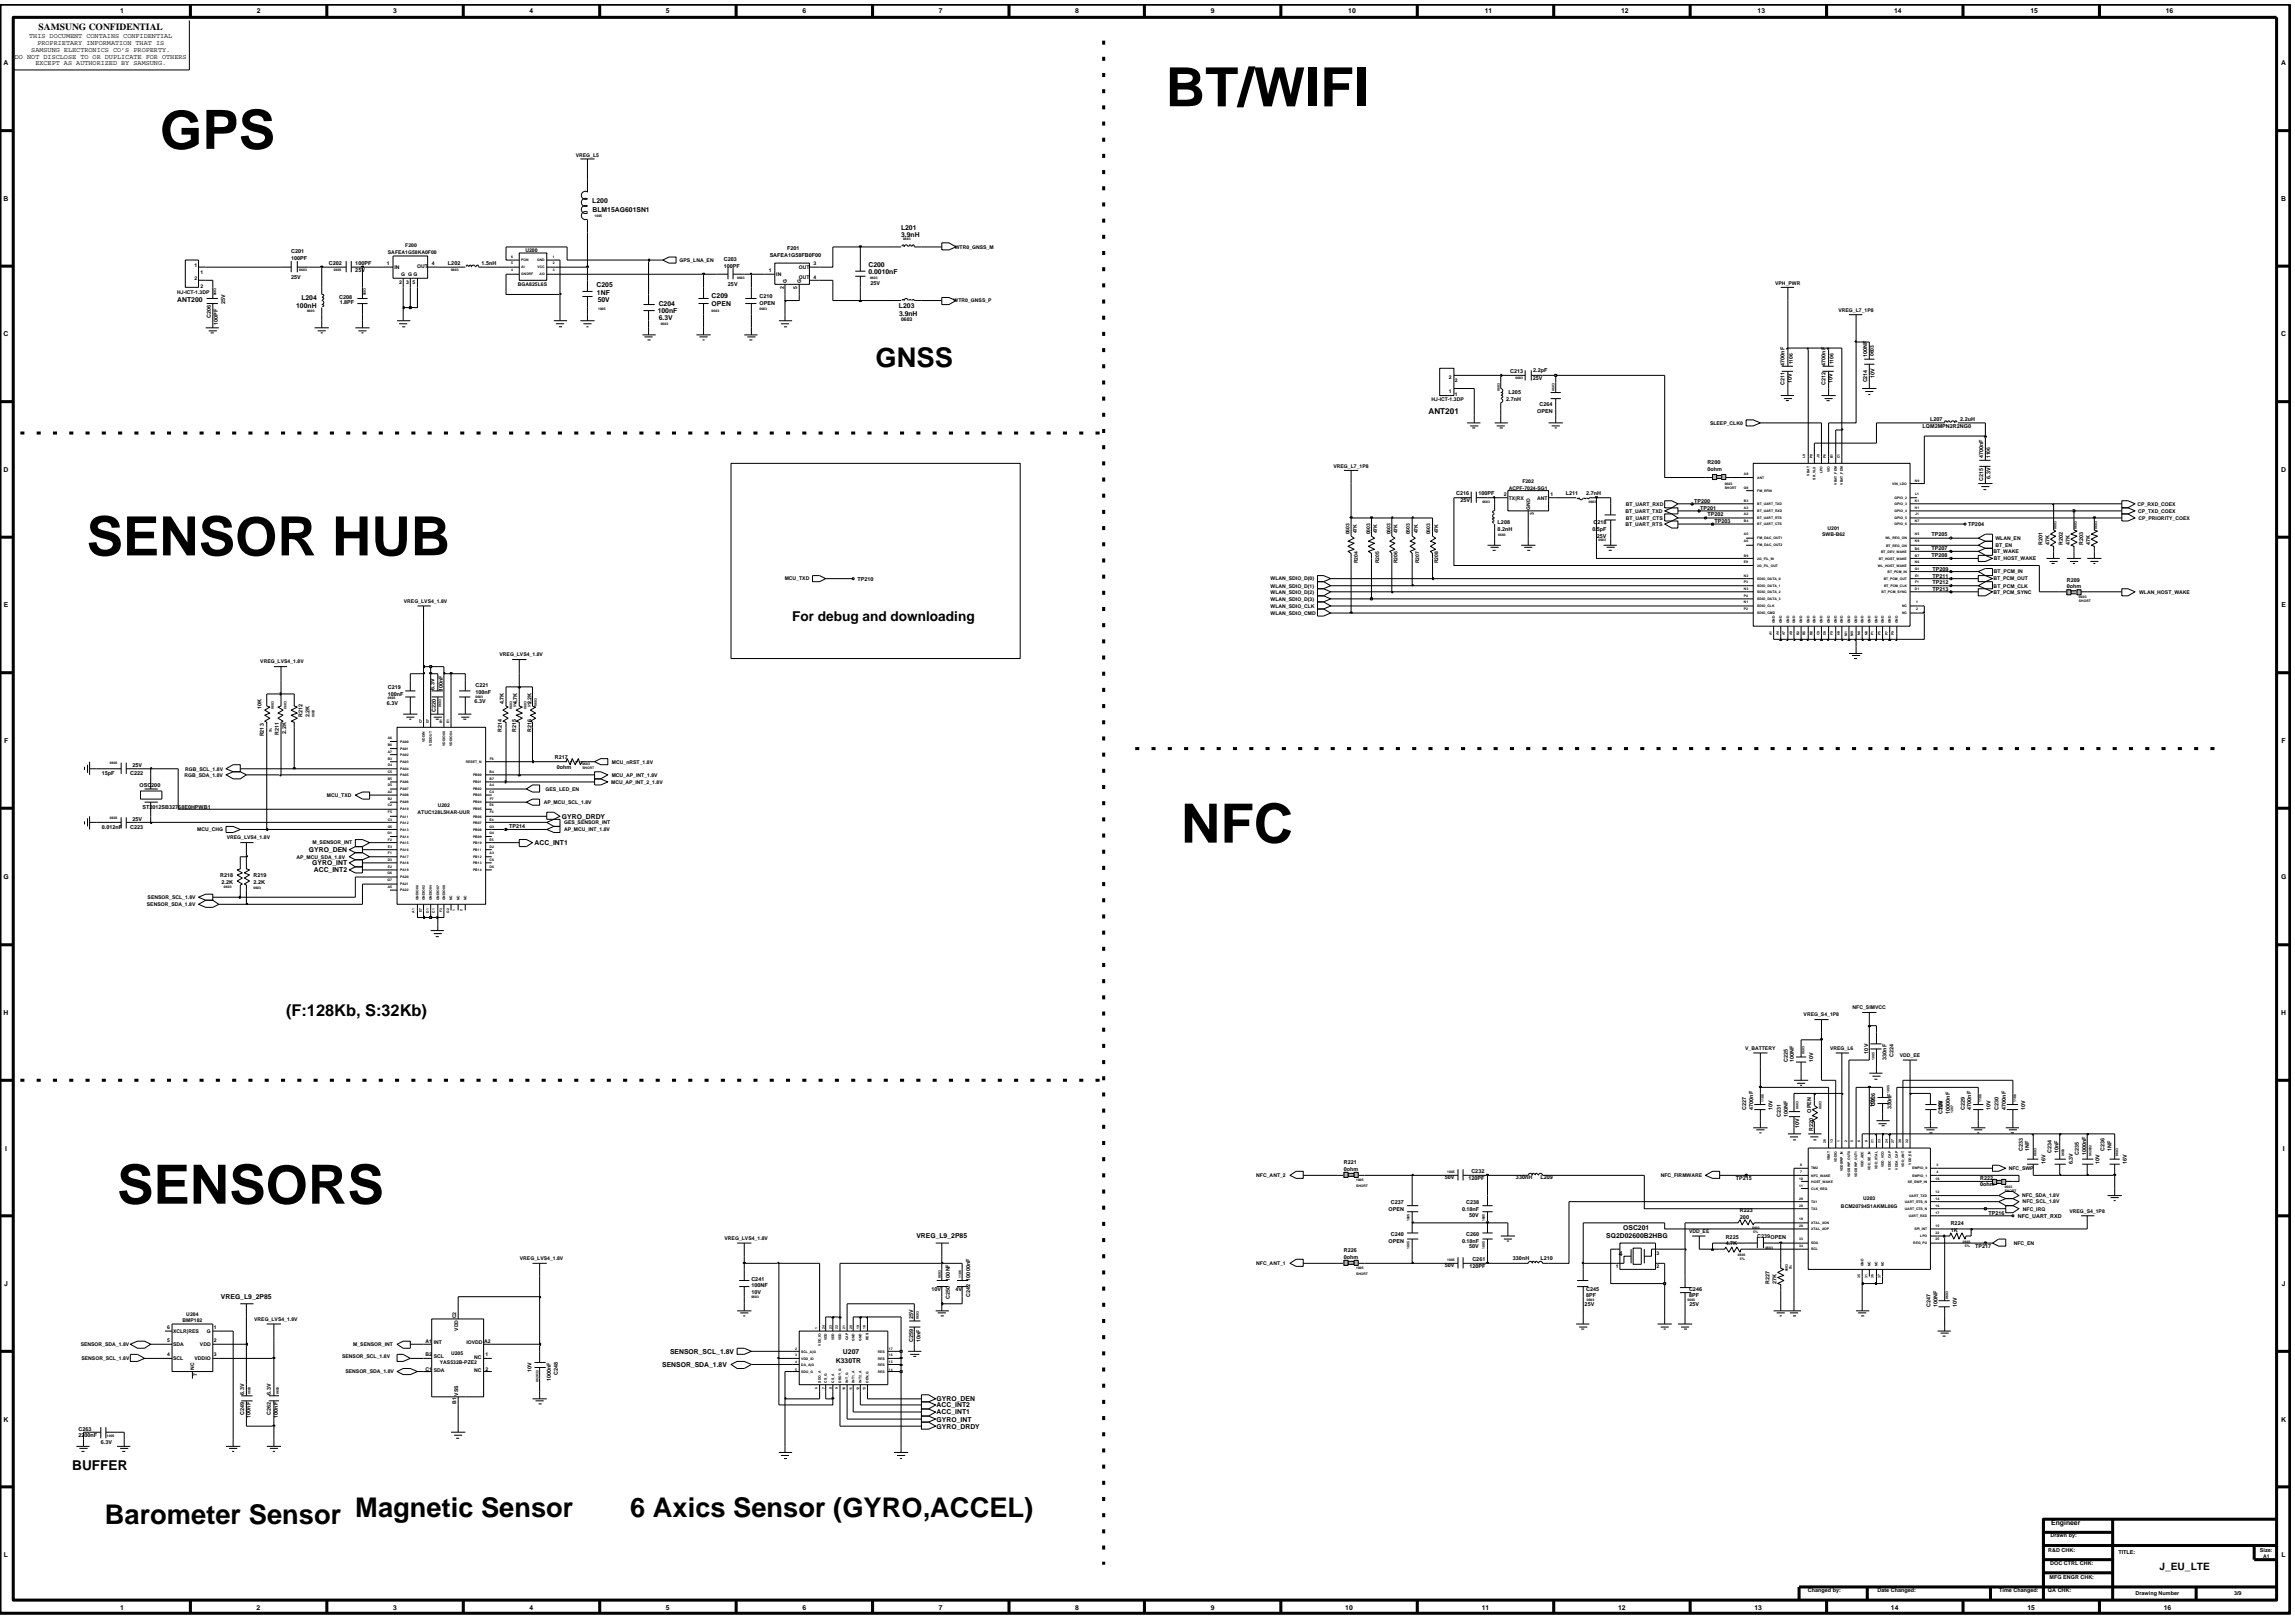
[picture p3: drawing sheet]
<svg xmlns="http://www.w3.org/2000/svg" width="192mm" height="135mm" viewBox="0 0 192 135" stroke-linecap="round" stroke-linejoin="round" font-family="sans-serif">
<defs><g id="words">
<g font-size="4.5">
<text x="97.5" y="8.9">BT/WIFI</text>
<text x="13.4" y="12.4">GPS</text>
<text x="7.2" y="46.4">SENSOR HUB</text>
<text x="98.8" y="70.4">NFC</text>
<text x="9.8" y="100.6">SENSORS</text>
</g>
<g font-size="2.3">
<text x="73.2" y="30.7">GNSS</text>
<text x="8.8" y="127.4">Barometer Sensor</text>
<text x="29.7" y="126.8">Magnetic Sensor</text>
<text x="52.7" y="126.8">6 Axics Sensor (GYRO,ACCEL)</text>
</g>
<text font-size="1.4" x="23.9" y="84.9">(F:128Kb, S:32Kb)</text>
<g font-size="1.1">
<text x="66.2" y="51.9">For debug and downloading</text>
<text x="6" y="122.9">BUFFER</text>
</g>
<g font-size=".8">
<text x="3.2" y="2.5">SAMSUNG CONFIDENTIAL</text>
<text x="180.6" y="131.2">J_EU_LTE</text>
</g>
<text font-size=".7" x="119.5" y="34.6">ANT201</text>
<g font-size=".6">
<text x=".3" y="5.5">A</text>
<text x="1.2" y="4.9">DO NOT DISCLOSE TO OR DUPLICATE FOR OTHERS</text>
<text x="2.4" y="3.2">THIS DOCUMENT CONTAINS CONFIDENTIAL</text>
<text x="2.6" y="4.3">SAMSUNG ELECTRONICS CO’S PROPERTY.</text>
<text x="3" y="5.4">EXCEPT AS AUTHORIZED BY SAMSUNG.</text>
<text x="3.1" y="3.7">PROPRIETARY INFORMATION THAT IS</text>
<text x="10.1" y="1.1">1</text>
<text x="21.5" y="1.1">2</text>
<text x="32.9" y="1.1">3</text>
<text x="44.3" y="1.1">4</text>
<text x="55.7" y="1.1">5</text>
<text x="67.1" y="1.1">6</text>
<text x="78.5" y="1.1">7</text>
<text x="89.9" y="1.1">8</text>
<text x="101.2" y="1.1">9</text>
<text x="112.7" y="1.1">10</text>
<text x="124.2" y="1.1">11</text>
<text x="135.6" y="1.1">12</text>
<text x="147" y="1.1">13</text>
<text x="158.4" y="1.1">14</text>
<text x="169.8" y="1.1">15</text>
<text x="181.1" y="1.1">16</text>
<text x="190.8" y="5.5">A</text>
<text x=".3" y="16.8">B</text>
<text x="49.5" y="17">L200</text>
<text x="49.5" y="17.7">BLM15AG601SN1</text>
<text x="190.8" y="16.8">B</text>
<text x="72.6" y="22.9">0.0010nF</text>
<text x="72.6" y="22.3">C200</text>
<text x="75.3" y="19.8">3.9nH</text>
<text x="75.3" y="19.2">L201</text>
<text x=".3" y="28.1">C</text>
<text x="14.8" y="25.2">ANT200</text>
<text x="24.8" y="25.7">100nH</text>
<text x="25.2" y="25">L204</text>
<text x="49.9" y="24">C205</text>
<text x="49.9" y="24.7">1NF</text>
<text x="50" y="25.3">50V</text>
<text x="55" y="26.1">100nF</text>
<text x="55.1" y="25.5">C204</text>
<text x="55.1" y="26.7">6.3V</text>
<text x="59.5" y="24.9">C209</text>
<text x="59.5" y="25.5">OPEN</text>
<text x="75.2" y="25.7">L203</text>
<text x="75.2" y="26.4">3.9nH</text>
<text x="190.8" y="28.1">C</text>
<text x=".3" y="39.5">D</text>
<text x="190.8" y="39.4">D</text>
<text x=".3" y="50.8">E</text>
<text x="190.8" y="50.8">E</text>
<text x=".3" y="62.1">F</text>
<text x="190.8" y="62.1">F</text>
<text x="25.8" y="71.2">GYRO_DEN</text>
<text x="44.7" y="70.6">ACC_INT1</text>
<text x="47" y="68.5">GYRO_DRDY</text>
<text x=".3" y="73.5">G</text>
<text x="26.1" y="72.3">GYRO_INT</text>
<text x="26.2" y="72.9">ACC_INT2</text>
<text x="190.7" y="73.5">G</text>
<text x=".3" y="84.9">H</text>
<text x="190.8" y="84.9">H</text>
<text x=".4" y="96.2">I</text>
<text x="190.9" y="96.2">I</text>
<text x=".3" y="107.5">J</text>
<text x="76.6" y="103.5">VREG_L9_2P85</text>
<text x="134.3" y="103.5">SQ2D02600B2HBG</text>
<text x="135.4" y="105">4</text>
<text x="135.7" y="102.9">OSC201</text>
<text x="190.8" y="107.5">J</text>
<text x="18.5" y="108.6">VREG_L9_2P85</text>
<text x="56" y="113.2">SENSOR_SCL_1.8V</text>
<text x="69.9" y="113.9">K330TR</text>
<text x="70.5" y="113.2">U207</text>
<text x=".3" y="118.8">K</text>
<text x="55.4" y="114.3">SENSOR_SDA_1.8V</text>
<text x="78.3" y="118.3">ACC_INT1</text>
<text x="78.3" y="117.7">ACC_INT2</text>
<text x="78.3" y="117.2">GYRO_DEN</text>
<text x="78.3" y="119.4">GYRO_DRDY</text>
<text x="78.3" y="118.8">GYRO_INT</text>
<text x="190.8" y="118.8">K</text>
<text x=".3" y="130.2">L</text>
<text x="171.5" y="127.5">Engineer</text>
<text x="190.8" y="130.2">L</text>
<text x="10.1" y="134.6">1</text>
<text x="21.5" y="134.6">2</text>
<text x="32.9" y="134.6">3</text>
<text x="44.3" y="134.6">4</text>
<text x="55.7" y="134.6">5</text>
<text x="67.1" y="134.6">6</text>
<text x="78.5" y="134.6">7</text>
<text x="89.9" y="134.6">8</text>
<text x="101.2" y="134.6">9</text>
<text x="112.5" y="134.6">10</text>
<text x="123.9" y="134.6">11</text>
<text x="135.3" y="134.6">12</text>
<text x="146.7" y="134.6">13</text>
<text x="158.1" y="134.6">14</text>
<text x="169.5" y="134.6">15</text>
<text x="180.9" y="134.6">16</text>
</g>
<g font-size=".5">
<text x="24.3" y="21.7">100PF</text>
<text x="24.3" y="23.3">25V</text>
<text x="24.3" y="21.2">C201</text>
<text x="27.5" y="22.2">C202</text>
<text x="29.7" y="22.2">100PF</text>
<text x="29.7" y="22.8">25V</text>
<text x="37.5" y="22.2">L202</text>
<text x="40.3" y="22.2">1.5nH</text>
<text x="60.5" y="22.4">100PF</text>
<text x="60.5" y="21.8">C203</text>
<text x="60.9" y="23.9">25V</text>
<text x="64.4" y="21.5">SAFEA1G58FB0F00</text>
<text x="65.8" y="20.9">F201</text>
<text x="72.8" y="23.9">25V</text>
<text x="17.6" y="26.6" transform="rotate(-90 17.6 26.6)">C206</text>
<text x="18.2" y="27.2" transform="rotate(-90 18.2 27.2)">100PF</text>
<text x="18.8" y="25.4" transform="rotate(-90 18.8 25.4)">25V</text>
<text x="28.4" y="25">C208</text>
<text x="28.4" y="25.5">1.8PF</text>
<text x="63.5" y="25.5">OPEN</text>
<text x="63.5" y="24.9">C210</text>
<text x="156.1" y="29.9" transform="rotate(-90 156.1 29.9)">100NF</text>
<text x="126" y="33.5">2.7nH</text>
<text x="126.2" y="32.9">L205</text>
<text x="126.3" y="31.2">C213</text>
<text x="128.2" y="31.8">25V</text>
<text x="128.2" y="31.1">2.2pF</text>
<text x="128.5" y="34.5">OPEN</text>
<text x="128.7" y="33.9">C264</text>
<text x="149.2" y="32.2" transform="rotate(-90 149.2 32.2)">C211</text>
<text x="149.2" y="30.6" transform="rotate(-90 149.2 30.6)">4700nF</text>
<text x="149.8" y="32" transform="rotate(-90 149.8 32)">10V</text>
<text x="152.6" y="32.2" transform="rotate(-90 152.6 32.2)">C212</text>
<text x="152.6" y="30.6" transform="rotate(-90 152.6 30.6)">4700nF</text>
<text x="153.2" y="32" transform="rotate(-90 153.2 32)">10V</text>
<text x="156.1" y="32" transform="rotate(-90 156.1 32)">C214</text>
<text x="156.7" y="31.6" transform="rotate(-90 156.7 31.6)">10V</text>
<text x="160.8" y="35.8">LQM2MPN2R2NG0</text>
<text x="161.4" y="35.2">L207</text>
<text x="163.9" y="35.2">2.2uH</text>
<text x="121.8" y="41.3">C216</text>
<text x="122.1" y="41.9">25V</text>
<text x="123.6" y="41.3">100PF</text>
<text x="130.9" y="41.3">L211</text>
<text x="132.6" y="41.3">2.7nH</text>
<text x="142.8" y="39.4">0ohm</text>
<text x="142.8" y="38.8">R200</text>
<text x="165.8" y="40.2" transform="rotate(-90 165.8 40.2)">C215</text>
<text x="165.8" y="38.3" transform="rotate(-90 165.8 38.3)">4700nF</text>
<text x="166.4" y="40" transform="rotate(-90 166.4 40)">6.3V</text>
<text x="125.2" y="43.8">L208</text>
<text x="125.2" y="44.4">8.2nH</text>
<text x="133.2" y="44.4">0.5pF</text>
<text x="133.3" y="43.8">C218</text>
<text x="133.5" y="45">25V</text>
<text x="141.7" y="42">TP200</text>
<text x="142.2" y="42.6">TP201</text>
<text x="142.8" y="43.1">TP202</text>
<text x="143.4" y="43.7">TP203</text>
<text x="161.5" y="44.8">TP205</text>
<text x="161.5" y="46.6">TP208</text>
<text x="161.5" y="46">TP207</text>
<text x="161.6" y="47.7">TP209</text>
<text x="164.6" y="44">TP204</text>
<text x="170.8" y="45.6" transform="rotate(-90 170.8 45.6)">R201</text>
<text x="171.4" y="45.6" transform="rotate(-90 171.4 45.6)">47K</text>
<text x="172.5" y="45.6" transform="rotate(-90 172.5 45.6)">R202</text>
<text x="173.1" y="45.6" transform="rotate(-90 173.1 45.6)">47K</text>
<text x="174.2" y="45.6" transform="rotate(-90 174.2 45.6)">R203</text>
<text x="174.8" y="45.6" transform="rotate(-90 174.8 45.6)">47K</text>
<text x="71.7" y="48.5">TP210</text>
<text x="161.6" y="48.3">TP211</text>
<text x="161.6" y="48.8">TP212</text>
<text x="161.6" y="49.4">TP213</text>
<text x="172.8" y="49.1">0ohm</text>
<text x="172.8" y="48.6">R209</text>
<text x="21.9" y="59.3" transform="rotate(-90 21.9 59.3)">10K</text>
<text x="25.3" y="60" transform="rotate(-90 25.3 60)">R212</text>
<text x="25.9" y="60" transform="rotate(-90 25.9 60)">2.2K</text>
<text x="32.4" y="58.9">6.3V</text>
<text x="32.4" y="58.2">100nF</text>
<text x="32.4" y="57.6">C219</text>
<text x="36.3" y="57.7" transform="rotate(-90 36.3 57.7)">6.3V</text>
<text x="36.4" y="59.5" transform="rotate(-90 36.4 59.5)">C220</text>
<text x="37" y="57.8" transform="rotate(-90 37 57.8)">100nF</text>
<text x="39.7" y="58.8">6.3V</text>
<text x="39.8" y="58">100nF</text>
<text x="39.8" y="57.4">C221</text>
<text x="42.1" y="58.9" transform="rotate(-90 42.1 58.9)">4.7K</text>
<text x="43.2" y="58.9" transform="rotate(-90 43.2 58.9)">4.7K</text>
<text x="44.4" y="58.9" transform="rotate(-90 44.4 58.9)">2.2K</text>
<text x="8.5" y="64.8">15pF</text>
<text x="10.9" y="64.8">C222</text>
<text x="11.1" y="64.1">25V</text>
<text x="11.7" y="65.8">OSC200</text>
<text x="22.1" y="61.6" transform="rotate(-90 22.1 61.6)">R213</text>
<text x="23.3" y="61.5" transform="rotate(-90 23.3 61.5)">R211</text>
<text x="23.9" y="61.3" transform="rotate(-90 23.9 61.3)">2.2K</text>
<text x="42" y="61.2" transform="rotate(-90 42 61.2)">R214</text>
<text x="43.2" y="61.2" transform="rotate(-90 43.2 61.2)">R215</text>
<text x="44.4" y="61.2" transform="rotate(-90 44.4 61.2)">R216</text>
<text x="46.4" y="63.4">R217</text>
<text x="46.6" y="64.3">0ohm</text>
<text x="8.5" y="69.3">0.012nF</text>
<text x="10.9" y="69.3">C223</text>
<text x="11.1" y="68.7">25V</text>
<text x="11.9" y="67.6">ST2012SB32768E0HPWB1</text>
<text x="42.6" y="69.3">TP214</text>
<text x="18.4" y="73.3">R218</text>
<text x="18.5" y="73.9">2.2K</text>
<text x="21.2" y="73.9">2.2K</text>
<text x="21.2" y="73.3">R219</text>
<text x="149.5" y="88.8" transform="rotate(-90 149.5 88.8)">C225</text>
<text x="150" y="88.8" transform="rotate(-90 150 88.8)">100NF</text>
<text x="151.6" y="88.8" transform="rotate(-90 151.6 88.8)">10V</text>
<text x="156.2" y="88.1" transform="rotate(-90 156.2 88.1)">10V</text>
<text x="157.7" y="88.6" transform="rotate(-90 157.7 88.6)">330nF</text>
<text x="158.3" y="88.4" transform="rotate(-90 158.3 88.4)">C224</text>
<text x="146" y="92.8" transform="rotate(-90 146 92.8)">C227</text>
<text x="146.6" y="92.8" transform="rotate(-90 146.6 92.8)">4700nF</text>
<text x="148.2" y="92.8" transform="rotate(-90 148.2 92.8)">10V</text>
<text x="148.9" y="93.4" transform="rotate(-90 148.9 93.4)">C231</text>
<text x="149.5" y="93.4" transform="rotate(-90 149.5 93.4)">100NF</text>
<text x="150.4" y="94.3" transform="rotate(-90 150.4 94.3)">10V</text>
<text x="151.5" y="93" transform="rotate(-90 151.5 93)">OPEN</text>
<text x="151.6" y="94.5" transform="rotate(-90 151.6 94.5)">R220</text>
<text x="156.7" y="92.6" transform="rotate(-90 156.7 92.6)">10V</text>
<text x="156.8" y="92.5" transform="rotate(-90 156.8 92.5)">C226</text>
<text x="158.2" y="92.7" transform="rotate(-90 158.2 92.7)">330nF</text>
<text x="162.4" y="93.1" transform="rotate(-90 162.4 93.1)">C228</text>
<text x="162.4" y="92.8" transform="rotate(-90 162.4 92.8)">10V</text>
<text x="163" y="93.1" transform="rotate(-90 163 93.1)">10000nF</text>
<text x="164.3" y="92.8" transform="rotate(-90 164.3 92.8)">C229</text>
<text x="164.8" y="92.8" transform="rotate(-90 164.8 92.8)">4700nF</text>
<text x="166.4" y="92.8" transform="rotate(-90 166.4 92.8)">10V</text>
<text x="167.1" y="92.8" transform="rotate(-90 167.1 92.8)">C230</text>
<text x="167.7" y="92.8" transform="rotate(-90 167.7 92.8)">4700nF</text>
<text x="169.3" y="92.8" transform="rotate(-90 169.3 92.8)">10V</text>
<text x="112.4" y="97.3">R221</text>
<text x="112.4" y="97.9">0ohm</text>
<text x="116.1" y="101.2">OPEN</text>
<text x="116.3" y="100.6">C237</text>
<text x="120.8" y="98.6">50V</text>
<text x="122.3" y="101.2">0.18nF</text>
<text x="122.6" y="100.6">C238</text>
<text x="122.8" y="98.7">120PF</text>
<text x="122.9" y="101.7">50V</text>
<text x="123" y="98.1">C232</text>
<text x="126.8" y="98.6">330nH</text>
<text x="128.8" y="98.6">L209</text>
<text x="145.2" y="98.7">TP215</text>
<text x="145.5" y="101.3">R223</text>
<text x="145.5" y="101.9">200</text>
<text x="165.6" y="98.7">R222</text>
<text x="165.6" y="99.2">0ohm</text>
<text x="166.3" y="101.6">TP216</text>
<text x="168.7" y="101.8">NFC_UART_RXD</text>
<text x="169.2" y="96.2" transform="rotate(-90 169.2 96.2)">C233</text>
<text x="169.7" y="96.2" transform="rotate(-90 169.7 96.2)">1NF</text>
<text x="171" y="97.3" transform="rotate(-90 171 97.3)">16V</text>
<text x="171.5" y="96.4" transform="rotate(-90 171.5 96.4)">C234</text>
<text x="172.1" y="96.4" transform="rotate(-90 172.1 96.4)">10nF</text>
<text x="173.3" y="97.3" transform="rotate(-90 173.3 97.3)">6.3V</text>
<text x="173.8" y="96.6" transform="rotate(-90 173.8 96.6)">C235</text>
<text x="174.4" y="96.6" transform="rotate(-90 174.4 96.6)">1000nF</text>
<text x="175.6" y="97.3" transform="rotate(-90 175.6 97.3)">10V</text>
<text x="176" y="96.2" transform="rotate(-90 176 96.2)">C236</text>
<text x="176.6" y="96.2" transform="rotate(-90 176.6 96.2)">1NF</text>
<text x="177.8" y="97.3" transform="rotate(-90 177.8 97.3)">16V</text>
<text x="62.8" y="107.6">100NF</text>
<text x="62.8" y="107.1">C241</text>
<text x="77.9" y="107.9">10V</text>
<text x="79.4" y="107.1" transform="rotate(-90 79.4 107.1)">100NF</text>
<text x="79.9" y="107.9">4V</text>
<text x="81.1" y="107.1" transform="rotate(-90 81.1 107.1)">10000nF</text>
<text x="112.4" y="104.7">R226</text>
<text x="112.4" y="105.3">0ohm</text>
<text x="116.1" y="103.9">OPEN</text>
<text x="116.3" y="103.3">C240</text>
<text x="120.8" y="105.9">50V</text>
<text x="122.3" y="103.9">0.18nF</text>
<text x="122.6" y="103.3">C260</text>
<text x="122.9" y="104.3">50V</text>
<text x="122.9" y="106">120PF</text>
<text x="123.1" y="105.4">C261</text>
<text x="126.5" y="105.4">330nH</text>
<text x="128.8" y="105.4">L210</text>
<text x="132.6" y="107.9">C245</text>
<text x="141.2" y="107.9">C246</text>
<text x="144.3" y="103.6">R225</text>
<text x="144.3" y="104.1">4.7K</text>
<text x="146.9" y="103.5">C239OPEN</text>
<text x="148" y="107.3" transform="rotate(-90 148 107.3)">R227</text>
<text x="148.6" y="107.3" transform="rotate(-90 148.6 107.3)">27K</text>
<text x="163.1" y="102.4">R224</text>
<text x="163.1" y="103">1K</text>
<text x="165.2" y="104.3">TP217</text>
<text x="62.8" y="108.2">10V</text>
<text x="76.4" y="112.2" transform="rotate(-90 76.4 112.2)">C259</text>
<text x="76.4" y="110.3" transform="rotate(-90 76.4 110.3)">25V</text>
<text x="77" y="112.2" transform="rotate(-90 77 112.2)">10nF</text>
<text x="79.4" y="108.6" transform="rotate(-90 79.4 108.6)">C250</text>
<text x="81.1" y="108.4" transform="rotate(-90 81.1 108.4)">C242</text>
<text x="132.5" y="109.2">25V</text>
<text x="132.6" y="108.4">8PF</text>
<text x="141.2" y="108.4">8PF</text>
<text x="141.3" y="109.2">25V</text>
<text x="161.4" y="109.3" transform="rotate(-90 161.4 109.3)">C247</text>
<text x="162" y="109.3" transform="rotate(-90 162 109.3)">100NF</text>
<text x="163.6" y="109.3" transform="rotate(-90 163.6 109.3)">10V</text>
<text x="6.6" y="119.7">C263</text>
<text x="20.4" y="118.3" transform="rotate(-90 20.4 118.3)">C249</text>
<text x="20.4" y="116.6" transform="rotate(-90 20.4 116.6)">6.3V</text>
<text x="20.9" y="118.5" transform="rotate(-90 20.9 118.5)">100nF</text>
<text x="22.6" y="118.3" transform="rotate(-90 22.6 118.3)">C262</text>
<text x="22.6" y="116.6" transform="rotate(-90 22.6 116.6)">6.3V</text>
<text x="23.2" y="118.5" transform="rotate(-90 23.2 118.5)">100nF</text>
<text x="44.4" y="114.7" transform="rotate(-90 44.4 114.7)">10V</text>
<text x="46" y="115.5" transform="rotate(-90 46 115.5)">1000nF</text>
<text x="46.6" y="115" transform="rotate(-90 46.6 115)">C248</text>
<text x="6.6" y="120.2">2200nF</text>
<text x="8.4" y="120.8">6.3V</text>
<text x="171.3" y="129.7">R&amp;D CHK:</text>
<text x="171.4" y="132">MFG ENGR CHK:</text>
<text x="171.4" y="130.8">DOC CTRL CHK:</text>
<text x="171.5" y="128.5">Drawn by:</text>
<text x="177.1" y="129.9">TITLE:</text>
<text x="189" y="129.7">Size:</text>
<text x="151.2" y="133.1">Changed by:</text>
<text x="157" y="133.1">Date Changed:</text>
<text x="167.2" y="133.1">Time Changed:</text>
<text x="171.3" y="133.1">QA CHK:</text>
<text x="178.6" y="133.3">Drawing Number</text>
<text x="186.8" y="133.3">3/9</text>
</g>
<g font-size=".4">
<text x="48.1" y="13.1">VREG_L5</text>
<text x="16.3" y="22.3">1</text>
<text x="16.3" y="23.4">2</text>
<text x="16.8" y="22.9">1</text>
<text x="32.4" y="22.2">1</text>
<text x="32.4" y="21.2">SAFEA1G58KA0F00</text>
<text x="33" y="22.5">IN</text>
<text x="33.4" y="23.8">2</text>
<text x="33.5" y="23.1">G G G</text>
<text x="33.9" y="20.6">F200</text>
<text x="34" y="23.8">3</text>
<text x="34.5" y="23.8">5</text>
<text x="34.9" y="22.4">OUT</text>
<text x="36.1" y="22.2">4</text>
<text x="43.3" y="23.9">BGA825L6S</text>
<text x="43.9" y="21.1">U200</text>
<text x="56.8" y="21.9">GPS_LNA_EN</text>
<text x="64.3" y="22.8">1</text>
<text x="64.9" y="23.1">IN</text>
<text x="65.8" y="23.7" transform="rotate(-90 65.8 23.7)">G</text>
<text x="66.8" y="22.5">OUT</text>
<text x="66.8" y="23.3">OUT</text>
<text x="67" y="23.7" transform="rotate(-90 67 23.7)">G</text>
<text x="68" y="22.2">3</text>
<text x="68" y="23.3">4</text>
<text x="79.8" y="20.8">WTR0_GNSS_M</text>
<text x="148.4" y="23.8">VPH_PWR</text>
<text x="14.8" y="24.6">HJ-ICT-1.3DP</text>
<text x="16.8" y="24.1">2</text>
<text x="65.6" y="24.2" transform="rotate(-90 65.6 24.2)">2</text>
<text x="66.7" y="24.2" transform="rotate(-90 66.7 24.2)">5</text>
<text x="75.3" y="26.9">0603</text>
<text x="79.7" y="25.3">WTR0_GNSS_P</text>
<text x="153.7" y="26.1">VREG_L7_1P8</text>
<text x="156.7" y="29.8" transform="rotate(-90 156.7 29.8)">0603</text>
<text x="119.7" y="33.5">HJ-ICT-1.3DP</text>
<text x="121.1" y="32.8">1</text>
<text x="121.1" y="31.7">2</text>
<text x="121.7" y="33.1">1</text>
<text x="121.7" y="32">2</text>
<text x="143" y="35.5">SLEEP_CLK0</text>
<text x="149.9" y="30.5" transform="rotate(-90 149.9 30.5)">1106</text>
<text x="153.3" y="30.5" transform="rotate(-90 153.3 30.5)">1106</text>
<text x="111.5" y="39.1">VREG_L7_1P8</text>
<text x="125.8" y="41.4">2</text>
<text x="126.2" y="40.9">ACPF-7024-SG1</text>
<text x="126.2" y="41.8">TX|RX</text>
<text x="127.3" y="40.3">F202</text>
<text x="128.5" y="41.8">ANT</text>
<text x="129.7" y="41.4">1</text>
<text x="166.4" y="38.3" transform="rotate(-90 166.4 38.3)">1106</text>
<text x="112.9" y="44.7" transform="rotate(-90 112.9 44.7)">0603</text>
<text x="113.5" y="44.6" transform="rotate(-90 113.5 44.6)">47K</text>
<text x="113.5" y="47.1" transform="rotate(-90 113.5 47.1)">R204</text>
<text x="114.6" y="44.7" transform="rotate(-90 114.6 44.7)">0603</text>
<text x="115.2" y="44.6" transform="rotate(-90 115.2 44.6)">47K</text>
<text x="115.3" y="47.1" transform="rotate(-90 115.3 47.1)">R205</text>
<text x="116.3" y="44.7" transform="rotate(-90 116.3 44.7)">0603</text>
<text x="116.9" y="47.1" transform="rotate(-90 116.9 47.1)">R206</text>
<text x="116.9" y="44.6" transform="rotate(-90 116.9 44.6)">47K</text>
<text x="117.9" y="44.7" transform="rotate(-90 117.9 44.7)">0603</text>
<text x="118.6" y="44.6" transform="rotate(-90 118.6 44.6)">47K</text>
<text x="118.7" y="47.1" transform="rotate(-90 118.7 47.1)">R207</text>
<text x="119.6" y="44.7" transform="rotate(-90 119.6 44.7)">0603</text>
<text x="120.3" y="47.1" transform="rotate(-90 120.3 47.1)">R208</text>
<text x="120.3" y="44.6" transform="rotate(-90 120.3 44.6)">47K</text>
<text x="127.9" y="42.6" transform="rotate(-90 127.9 42.6)">GND</text>
<text x="128.3" y="43" transform="rotate(-90 128.3 43)">3</text>
<text x="135.9" y="44">BT_UART_RTS</text>
<text x="135.9" y="42.9">BT_UART_TXD</text>
<text x="136" y="42.3">BT_UART_RXD</text>
<text x="136" y="43.5">BT_UART_CTS</text>
<text x="152.4" y="44.8">SWB-B62</text>
<text x="152.8" y="44.3">U201</text>
<text x="166.7" y="46.2">BT_WAKE</text>
<text x="166.7" y="46.8">BT_HOST_WAKE</text>
<text x="166.7" y="47.9">BT_PCM_IN</text>
<text x="166.9" y="45.7">BT_EN</text>
<text x="166.9" y="45.1">WLAN_EN</text>
<text x="178.8" y="42.3">CP_RXD_COEX</text>
<text x="178.8" y="42.9">CP_TXD_COEX</text>
<text x="178.8" y="43.5">CP_PRIORITY_COEX</text>
<text x="33.8" y="50.4">VREG_LVS4_1.8V</text>
<text x="65.6" y="48.5">MCU_TXD</text>
<text x="106.3" y="48.5">WLAN_SDIO_D(0)</text>
<text x="106.3" y="49.6">WLAN_SDIO_D(2)</text>
<text x="106.3" y="51.4">WLAN_SDIO_CMD</text>
<text x="106.3" y="49.1">WLAN_SDIO_D(1)</text>
<text x="106.3" y="50.2">WLAN_SDIO_D(3)</text>
<text x="106.3" y="50.8">WLAN_SDIO_CLK</text>
<text x="166.7" y="48.5">BT_PCM_OUT</text>
<text x="166.7" y="49.6">BT_PCM_SYNC</text>
<text x="166.7" y="49.1">BT_PCM_CLK</text>
<text x="178.9" y="49.6">WLAN_HOST_WAKE</text>
<text x="21.8" y="55.5">VREG_LVS4_1.8V</text>
<text x="41.8" y="54.9">VREG_LVS4_1.8V</text>
<text x="15.4" y="64.9">RGB_SDA_1.8V</text>
<text x="15.5" y="64.4">RGB_SCL_1.8V</text>
<text x="51.1" y="65.5">MCU_AP_INT_2_1.8V</text>
<text x="51.1" y="64.9">MCU_AP_INT_1.8V</text>
<text x="51.2" y="63.8">MCU_nRST_1.8V</text>
<text x="16.5" y="69.5">MCU_CHG</text>
<text x="19" y="70.2">VREG_LVS4_1.8V</text>
<text x="24.8" y="71.8">AP_MCU_SDA_1.8V</text>
<text x="26.1" y="70.6">M_SENSOR_INT</text>
<text x="27.3" y="66.6">MCU_TXD</text>
<text x="34.9" y="68.1">ATUC128L5HAR-UUR</text>
<text x="36.6" y="67.5">U202</text>
<text x="45.5" y="67.2">AP_MCU_SCL_1.8V</text>
<text x="45.6" y="66.1">GES_LED_EN</text>
<text x="47.2" y="68.9">GES_SENSOR_INT</text>
<text x="47.2" y="69.5">AP_MCU_INT_1.8V</text>
<text x="12.3" y="75.8">SENSOR_SDA_1.8V</text>
<text x="12.3" y="75.2">SENSOR_SCL_1.8V</text>
<text x="145.9" y="87.8">V_BATTERY</text>
<text x="150.8" y="85">VREG_S4_1P8</text>
<text x="153" y="87.8">VREG_L6</text>
<text x="154.9" y="84.4">NFC_SIMVCC</text>
<text x="158.9" y="88.4">VDD_EE</text>
<text x="105.1" y="98.4">NFC_ANT_2</text>
<text x="138.9" y="98.4">NFC_FIRMWARE</text>
<text x="153.9" y="101">BCM20794S1AKML06G</text>
<text x="155.8" y="100.4">U203</text>
<text x="168" y="97.8">NFC_SWP</text>
<text x="169.1" y="100.1">NFC_SDA_1.8V</text>
<text x="169.1" y="100.6">NFC_SCL_1.8V</text>
<text x="169.2" y="101.2">NFC_IRQ</text>
<text x="173" y="101.4">VREG_S4_1P8</text>
<text x="43.5" y="105.3">VREG_LVS4_1.8V</text>
<text x="60.6" y="103.7">VREG_LVS4_1.8V</text>
<text x="105.1" y="105.8">NFC_ANT_1</text>
<text x="135.1" y="106">1</text>
<text x="138.5" y="104.9">3</text>
<text x="138.5" y="106">2</text>
<text x="141.2" y="103.1">VDD_EE</text>
<text x="168.4" y="104.1">NFC_EN</text>
<text x="6.7" y="112.5">SENSOR_SDA_1.8V</text>
<text x="6.8" y="113.7">SENSOR_SCL_1.8V</text>
<text x="14" y="111.1">6</text>
<text x="14" y="113.4">4</text>
<text x="14" y="112.2">5</text>
<text x="14.5" y="113.7">SCL</text>
<text x="14.5" y="112.5">SDA</text>
<text x="14.5" y="111.4">XCLR|RES</text>
<text x="15.3" y="110.5">BMP182</text>
<text x="15.6" y="110">U204</text>
<text x="16.3" y="113.7">VDDIO</text>
<text x="16.7" y="112.5">VDD</text>
<text x="17.3" y="111.4">G</text>
<text x="17.9" y="112.2">2</text>
<text x="17.9" y="113.4">3</text>
<text x="17.9" y="111.1">1</text>
<text x="21.3" y="110.4">VREG_LVS4_1.8V</text>
<text x="28.6" y="113.5">SENSOR_SCL_1.8V</text>
<text x="29.5" y="112.5">M_SENSOR_INT</text>
<text x="35.6" y="113.4">B2</text>
<text x="35.6" y="112.3">A1</text>
<text x="36.3" y="113.6">SCL</text>
<text x="36.3" y="112.4">INT</text>
<text x="37.7" y="113.3">U205</text>
<text x="38.1" y="110.2" transform="rotate(-90 38.1 110.2)">C2</text>
<text x="38.3" y="111.2" transform="rotate(-90 38.3 111.2)">VDD</text>
<text x="39" y="112.4">IOVDD</text>
<text x="39.7" y="113.6">NC</text>
<text x="40.5" y="112.3">A2</text>
<text x="40.6" y="113.4">1</text>
<text x="16.2" y="114.5" transform="rotate(-90 16.2 114.5)">NC</text>
<text x="16.5" y="115.1" transform="rotate(-90 16.5 115.1)">7</text>
<text x="28.9" y="114.8">SENSOR_SDA_1.8V</text>
<text x="35.6" y="114.6">C1</text>
<text x="36.3" y="114.7">SDA</text>
<text x="36.8" y="114.1">YAS532B-PZE2</text>
<text x="38.1" y="117.4" transform="rotate(-90 38.1 117.4)">B1</text>
<text x="38.3" y="116.7" transform="rotate(-90 38.3 116.7)">VSS</text>
<text x="39.7" y="114.7">NC</text>
<text x="40.6" y="114.6">2</text>
<text x="189.3" y="130.2">A1</text>
</g>
<g font-size=".3">
<text x="25" y="22.6">0603</text>
<text x="27.9" y="22.6">0603</text>
<text x="37.7" y="22.6">0603</text>
<text x="42.7" y="22.7">4</text>
<text x="42.7" y="22.1">5</text>
<text x="42.7" y="21.6">6</text>
<text x="43.6" y="23">GNDRF</text>
<text x="43.6" y="22.4">AI</text>
<text x="43.6" y="21.8">PON</text>
<text x="44.9" y="21.8">GND</text>
<text x="44.9" y="22.4">VCC</text>
<text x="45.1" y="23">AO</text>
<text x="46.2" y="22.7">3</text>
<text x="46.2" y="21.6">1</text>
<text x="46.2" y="22.1">2</text>
<text x="49.7" y="18.1">1005</text>
<text x="61.6" y="23.3">0603</text>
<text x="72.8" y="23.3">0603</text>
<text x="75.5" y="20.1">0603</text>
<text x="18.1" y="24.7" transform="rotate(-90 18.1 24.7)">0603</text>
<text x="25.7" y="26.1">0603</text>
<text x="30.6" y="24.7" transform="rotate(-90 30.6 24.7)">0603</text>
<text x="50" y="25.9">1005</text>
<text x="55.3" y="27.2">0603</text>
<text x="59.5" y="26.1">0603</text>
<text x="63.5" y="25.9">0603</text>
<text x="125.4" y="32.7" transform="rotate(-90 125.4 32.7)">0603</text>
<text x="126.7" y="31.7">0603</text>
<text x="130" y="32.7" transform="rotate(-90 130 32.7)">0603</text>
<text x="144.2" y="40.5">0603</text>
<text x="144.2" y="40.9">SHORT</text>
<text x="145.8" y="40.9">G9</text>
<text x="145.8" y="42">B3</text>
<text x="145.8" y="39.7">A8</text>
<text x="146.9" y="40">ANT</text>
<text x="146.9" y="41.1">FM_RFIN</text>
<text x="151" y="38.3" transform="rotate(-90 151 38.3)">L9</text>
<text x="151.3" y="39.8" transform="rotate(-90 151.3 39.8)">VBAT</text>
<text x="151.6" y="38.3" transform="rotate(-90 151.6 38.3)">P8</text>
<text x="151.8" y="40.1" transform="rotate(-90 151.8 40.1)">SR_VLX</text>
<text x="152.2" y="38.3" transform="rotate(-90 152.2 38.3)">J9</text>
<text x="152.4" y="39.6" transform="rotate(-90 152.4 39.6)">LPO</text>
<text x="152.7" y="38.3" transform="rotate(-90 152.7 38.3)">P6</text>
<text x="153" y="39.5" transform="rotate(-90 153 39.5)">VIO</text>
<text x="153.3" y="38.3" transform="rotate(-90 153.3 38.3)">B1</text>
<text x="153.6" y="40.5" transform="rotate(-90 153.6 40.5)">VBAT_FEM</text>
<text x="153.9" y="38.3" transform="rotate(-90 153.9 38.3)">C1</text>
<text x="154.1" y="40.5" transform="rotate(-90 154.1 40.5)">VBAT_FEM</text>
<text x="158.2" y="40.5">VIN_LDO</text>
<text x="158.4" y="41.7">GPIO_2</text>
<text x="160.1" y="40.3">N9</text>
<text x="160.1" y="42">K1</text>
<text x="160.1" y="41.4">L1</text>
<text x="124" y="42">0603</text>
<text x="125.3" y="44.8">0603</text>
<text x="132.9" y="42">0603</text>
<text x="133.7" y="45.2">0603</text>
<text x="145.8" y="43.7">B4</text>
<text x="145.8" y="43.1">A2</text>
<text x="145.8" y="42.6">A3</text>
<text x="145.8" y="44.8">A5</text>
<text x="145.8" y="45.3">A6</text>
<text x="145.8" y="46.5">B9</text>
<text x="145.8" y="47">E9</text>
<text x="146.9" y="42.2">BT_UART_TXD</text>
<text x="146.9" y="43.9">BT_UART_CTS</text>
<text x="146.9" y="43.4">BT_UART_RTS</text>
<text x="146.9" y="42.8">BT_UART_RXD</text>
<text x="146.9" y="45.1">FM_DAC_OUT1</text>
<text x="146.9" y="45.7">FM_DAC_OUT2</text>
<text x="146.9" y="46.8">2G_FIL_IN</text>
<text x="146.9" y="47.4">2G_FIL_OUT</text>
<text x="157" y="47.4">WL_HOST_WAKE</text>
<text x="157.1" y="46.8">BT_HOST_WAKE</text>
<text x="157.3" y="46.2">BT_DEV_WAKE</text>
<text x="157.7" y="45.1">WL_REG_ON</text>
<text x="157.7" y="45.7">BT_REG_ON</text>
<text x="157.8" y="47.9">BT_PCM_IN</text>
<text x="158.4" y="43.9">GPIO_6</text>
<text x="158.4" y="42.8">GPIO_4</text>
<text x="158.4" y="43.4">GPIO_5</text>
<text x="158.4" y="42.2">GPIO_3</text>
<text x="160.1" y="47.6">G1</text>
<text x="160.1" y="45.3">K9</text>
<text x="160.1" y="45.9">B6</text>
<text x="160.1" y="46.5">B7</text>
<text x="160.1" y="44.8">N5</text>
<text x="160.1" y="47">N6</text>
<text x="160.1" y="43.7">N7</text>
<text x="160.1" y="42.6">H1</text>
<text x="160.2" y="43.1">J1</text>
<text x="172" y="44.2" transform="rotate(-90 172 44.2)">0603</text>
<text x="173.7" y="44.2" transform="rotate(-90 173.7 44.2)">0603</text>
<text x="175.4" y="44.2" transform="rotate(-90 175.4 44.2)">0603</text>
<text x="145.8" y="50.4">N1</text>
<text x="145.8" y="48.2">N2</text>
<text x="145.8" y="49.3">N3</text>
<text x="145.8" y="48.7">P3</text>
<text x="145.8" y="49.9">P4</text>
<text x="145.8" y="51">P2</text>
<text x="146.9" y="49.1">SDIO_DATA_1</text>
<text x="146.9" y="50.2">SDIO_DATA_3</text>
<text x="146.9" y="51.4">SDIO_CMD</text>
<text x="146.9" y="50.8">SDIO_CLK</text>
<text x="146.9" y="48.5">SDIO_DATA_0</text>
<text x="146.9" y="49.6">SDIO_DATA_2</text>
<text x="148.2" y="53.1" transform="rotate(-90 148.2 53.1)">A1</text>
<text x="148.4" y="52.1" transform="rotate(-90 148.4 52.1)">GND</text>
<text x="148.7" y="53.1" transform="rotate(-90 148.7 53.1)">A4</text>
<text x="149" y="52.1" transform="rotate(-90 149 52.1)">GND</text>
<text x="149.3" y="53.1" transform="rotate(-90 149.3 53.1)">A7</text>
<text x="149.6" y="52.1" transform="rotate(-90 149.6 52.1)">GND</text>
<text x="149.9" y="53.1" transform="rotate(-90 149.9 53.1)">A9</text>
<text x="150.1" y="52.1" transform="rotate(-90 150.1 52.1)">GND</text>
<text x="150.5" y="53.1" transform="rotate(-90 150.5 53.1)">B2</text>
<text x="150.7" y="52.1" transform="rotate(-90 150.7 52.1)">GND</text>
<text x="151" y="53.1" transform="rotate(-90 151 53.1)">B5</text>
<text x="151.3" y="52.1" transform="rotate(-90 151.3 52.1)">GND</text>
<text x="151.6" y="53.1" transform="rotate(-90 151.6 53.1)">B8</text>
<text x="151.8" y="52.1" transform="rotate(-90 151.8 52.1)">GND</text>
<text x="152.2" y="53.1" transform="rotate(-90 152.2 53.1)">C9</text>
<text x="152.4" y="52.1" transform="rotate(-90 152.4 52.1)">GND</text>
<text x="152.7" y="53.1" transform="rotate(-90 152.7 53.1)">D9</text>
<text x="153" y="52.1" transform="rotate(-90 153 52.1)">GND</text>
<text x="153.3" y="53.1" transform="rotate(-90 153.3 53.1)">F9</text>
<text x="153.6" y="52.1" transform="rotate(-90 153.6 52.1)">GND</text>
<text x="153.9" y="53.1" transform="rotate(-90 153.9 53.1)">H9</text>
<text x="154.1" y="52.1" transform="rotate(-90 154.1 52.1)">GND</text>
<text x="154.5" y="53.1" transform="rotate(-90 154.5 53.1)">M1</text>
<text x="154.7" y="52.1" transform="rotate(-90 154.7 52.1)">GND</text>
<text x="155" y="53.1" transform="rotate(-90 155 53.1)">M9</text>
<text x="155.3" y="52.1" transform="rotate(-90 155.3 52.1)">GND</text>
<text x="155.6" y="53.1" transform="rotate(-90 155.6 53.1)">N4</text>
<text x="155.8" y="52.1" transform="rotate(-90 155.8 52.1)">GND</text>
<text x="156.2" y="53.1" transform="rotate(-90 156.2 53.1)">N8</text>
<text x="156.4" y="52.1" transform="rotate(-90 156.4 52.1)">GND</text>
<text x="156.7" y="53.1" transform="rotate(-90 156.7 53.1)">P1</text>
<text x="157" y="52.1" transform="rotate(-90 157 52.1)">GND</text>
<text x="157.3" y="53.1" transform="rotate(-90 157.3 53.1)">P5</text>
<text x="157.3" y="49.6">BT_PCM_SYNC</text>
<text x="157.5" y="52.1" transform="rotate(-90 157.5 52.1)">GND</text>
<text x="157.5" y="48.5">BT_PCM_OUT</text>
<text x="157.5" y="49.1">BT_PCM_CLK</text>
<text x="157.9" y="53.1" transform="rotate(-90 157.9 53.1)">P7</text>
<text x="158.1" y="52.1" transform="rotate(-90 158.1 52.1)">GND</text>
<text x="158.4" y="53.1" transform="rotate(-90 158.4 53.1)">P9</text>
<text x="158.7" y="52.1" transform="rotate(-90 158.7 52.1)">GND</text>
<text x="159" y="50.8">NC</text>
<text x="159" y="51.4">NC</text>
<text x="160.1" y="49.3">D1</text>
<text x="160.1" y="48.2">E1</text>
<text x="160.1" y="48.7">F1</text>
<text x="160.2" y="50.4">1</text>
<text x="160.2" y="51">2</text>
<text x="173.8" y="50">0603</text>
<text x="173.8" y="50.4">SHORT</text>
<text x="22.9" y="59.3" transform="rotate(-90 22.9 59.3)">0603</text>
<text x="24" y="59.3" transform="rotate(-90 24 59.3)">0603</text>
<text x="26.3" y="60" transform="rotate(-90 26.3 60)">0603</text>
<text x="32.4" y="58.5">0603</text>
<text x="36.9" y="59.1" transform="rotate(-90 36.9 59.1)">0603</text>
<text x="39.8" y="58.4">0603</text>
<text x="42.8" y="59.3" transform="rotate(-90 42.8 59.3)">0603</text>
<text x="43.2" y="59.1" transform="rotate(-90 43.2 59.1)">5%</text>
<text x="44" y="59.3" transform="rotate(-90 44 59.3)">0603</text>
<text x="44.4" y="59.1" transform="rotate(-90 44.4 59.1)">5%</text>
<text x="44.9" y="59" transform="rotate(-90 44.9 59)">0603</text>
<text x="9.2" y="63.9">0603</text>
<text x="22.7" y="61.2" transform="rotate(-90 22.7 61.2)">5%</text>
<text x="32.4" y="64.6">C5</text>
<text x="32.4" y="63.5">B3</text>
<text x="32.4" y="65.2">B5</text>
<text x="32.4" y="62.3">B6</text>
<text x="32.4" y="61.8">A6</text>
<text x="32.4" y="62.9">A7</text>
<text x="32.4" y="64">D4</text>
<text x="32.4" y="65.7">D5</text>
<text x="33.5" y="64.9">PA05</text>
<text x="33.5" y="63.8">PA03</text>
<text x="33.5" y="65.5">PA06</text>
<text x="33.5" y="62.7">PA01</text>
<text x="33.5" y="62.1">PA00</text>
<text x="33.5" y="63.2">PA02</text>
<text x="33.5" y="64.4">PA04</text>
<text x="35.3" y="60.5" transform="rotate(-90 35.3 60.5)">C7</text>
<text x="35.5" y="62" transform="rotate(-90 35.5 62)">VDDIN</text>
<text x="35.9" y="60.5" transform="rotate(-90 35.9 60.5)">D7</text>
<text x="36.1" y="62.3" transform="rotate(-90 36.1 62.3)">VDDOUT</text>
<text x="37" y="60.5" transform="rotate(-90 37 60.5)">B1</text>
<text x="37.2" y="62.4" transform="rotate(-90 37.2 62.4)">VDDIO00</text>
<text x="37.6" y="60.5" transform="rotate(-90 37.6 60.5)">E1</text>
<text x="37.8" y="62.4" transform="rotate(-90 37.8 62.4)">VDDIO04</text>
<text x="39" y="63.8">RESET_N</text>
<text x="39.6" y="64.9">PB00</text>
<text x="39.6" y="65.5">PB01</text>
<text x="40.9" y="64.6">B4</text>
<text x="40.9" y="65.2">B7</text>
<text x="40.9" y="65.7">A4</text>
<text x="41" y="63.5">F6</text>
<text x="48.7" y="64.3">SHORT</text>
<text x="48.7" y="64">0603</text>
<text x="9.2" y="68.4">0603</text>
<text x="32.4" y="69.7">G1</text>
<text x="32.4" y="69.2">G5</text>
<text x="32.4" y="67.4">C2</text>
<text x="32.4" y="68.6">C3</text>
<text x="32.4" y="66.9">B2</text>
<text x="32.4" y="66.3">A2</text>
<text x="32.4" y="72">D3</text>
<text x="32.4" y="70.9">E3</text>
<text x="32.4" y="68">F5</text>
<text x="32.4" y="71.4">F1</text>
<text x="32.4" y="70.3">F2</text>
<text x="33.5" y="68.3">PA11</text>
<text x="33.5" y="70">PA14</text>
<text x="33.5" y="71.7">PA17</text>
<text x="33.5" y="70.5">PA15</text>
<text x="33.5" y="71.1">PA16</text>
<text x="33.5" y="67.8">PA10</text>
<text x="33.5" y="68.9">PA12</text>
<text x="33.5" y="67.2">PA09</text>
<text x="33.5" y="66.6">PA08</text>
<text x="33.5" y="69.4">PA13</text>
<text x="33.5" y="66.1">PA07</text>
<text x="39.6" y="67.2">PB04</text>
<text x="39.6" y="66.6">PB03</text>
<text x="39.6" y="71.7">PB12</text>
<text x="39.6" y="66.1">PB02</text>
<text x="39.6" y="69.4">PB08</text>
<text x="39.6" y="70">PB09</text>
<text x="39.6" y="68.3">PB06</text>
<text x="39.6" y="71.1">PB11</text>
<text x="39.6" y="68.9">PB07</text>
<text x="39.6" y="70.5">PB10</text>
<text x="39.6" y="67.8">PB05</text>
<text x="40.9" y="69.2">G3</text>
<text x="40.9" y="69.7">G4</text>
<text x="40.9" y="66.3">C4</text>
<text x="40.9" y="72">C6</text>
<text x="40.9" y="71.4">A3</text>
<text x="40.9" y="70.9">D2</text>
<text x="40.9" y="68.6">E4</text>
<text x="40.9" y="70.3">E5</text>
<text x="40.9" y="67.4">E6</text>
<text x="41" y="66.9">F7</text>
<text x="41" y="68">F4</text>
<text x="18.7" y="74.2">0603</text>
<text x="21.2" y="74.3">0603</text>
<text x="32.4" y="73.1">G6</text>
<text x="32.4" y="73.7">G7</text>
<text x="32.4" y="74.3">A5</text>
<text x="32.4" y="72.6">E2</text>
<text x="33.5" y="73.4">PA20</text>
<text x="33.5" y="74">PA21</text>
<text x="33.5" y="72.8">PA19</text>
<text x="33.5" y="74.5">PA22</text>
<text x="33.5" y="72.2">PA18</text>
<text x="34.7" y="76.3" transform="rotate(-90 34.7 76.3)">A1</text>
<text x="35" y="75.3" transform="rotate(-90 35 75.3)">GNDIO00</text>
<text x="35.3" y="76.3" transform="rotate(-90 35.3 76.3)">E7</text>
<text x="35.5" y="75.3" transform="rotate(-90 35.5 75.3)">GNDIO02</text>
<text x="35.9" y="76.3" transform="rotate(-90 35.9 76.3)">D1</text>
<text x="36.1" y="75.3" transform="rotate(-90 36.1 75.3)">GNDIO04</text>
<text x="36.4" y="76.3" transform="rotate(-90 36.4 76.3)">C1</text>
<text x="36.7" y="75.3" transform="rotate(-90 36.7 75.3)">GNDIO07</text>
<text x="37" y="76.3" transform="rotate(-90 37 76.3)">F3</text>
<text x="37.2" y="75.3" transform="rotate(-90 37.2 75.3)">GNDIO08</text>
<text x="37.6" y="76.3" transform="rotate(-90 37.6 76.3)">G2</text>
<text x="37.8" y="75.3" transform="rotate(-90 37.8 75.3)">NC</text>
<text x="38.1" y="76.2" transform="rotate(-90 38.1 76.2)">1</text>
<text x="38.4" y="75.3" transform="rotate(-90 38.4 75.3)">NC</text>
<text x="38.7" y="76.2" transform="rotate(-90 38.7 76.2)">2</text>
<text x="39" y="75.3" transform="rotate(-90 39 75.3)">NC</text>
<text x="39.6" y="72.2">PB13</text>
<text x="39.6" y="72.8">PB14</text>
<text x="40.9" y="72.6">D6</text>
<text x="150.9" y="88.1" transform="rotate(-90 150.9 88.1)">0603</text>
<text x="156.7" y="88.6" transform="rotate(-90 156.7 88.6)">1005</text>
<text x="147.5" y="92.1" transform="rotate(-90 147.5 92.1)">1106</text>
<text x="150.4" y="92.7" transform="rotate(-90 150.4 92.7)">0603</text>
<text x="152.3" y="92.7" transform="rotate(-90 152.3 92.7)">0603</text>
<text x="152.7" y="95.5" transform="rotate(-90 152.7 95.5)">26</text>
<text x="153.3" y="95.5" transform="rotate(-90 153.3 95.5)">13</text>
<text x="153.9" y="95.5" transform="rotate(-90 153.9 95.5)">1</text>
<text x="154.5" y="95.5" transform="rotate(-90 154.5 95.5)">2</text>
<text x="155" y="95.5" transform="rotate(-90 155 95.5)">5</text>
<text x="155.6" y="95.5" transform="rotate(-90 155.6 95.5)">6</text>
<text x="156.2" y="95.5" transform="rotate(-90 156.2 95.5)">9</text>
<text x="156.7" y="95.5" transform="rotate(-90 156.7 95.5)">21</text>
<text x="157.3" y="95.5" transform="rotate(-90 157.3 95.5)">23</text>
<text x="157.9" y="95.5" transform="rotate(-90 157.9 95.5)">24</text>
<text x="158" y="91.4" transform="rotate(-90 158 91.4)">1005</text>
<text x="158.4" y="95.5" transform="rotate(-90 158.4 95.5)">27</text>
<text x="159" y="95.5" transform="rotate(-90 159 95.5)">30</text>
<text x="159.6" y="95.5" transform="rotate(-90 159.6 95.5)">32</text>
<text x="163.3" y="93" transform="rotate(-90 163.3 93)">1207</text>
<text x="165.7" y="92.1" transform="rotate(-90 165.7 92.1)">1106</text>
<text x="168.6" y="92.1" transform="rotate(-90 168.6 92.1)">1106</text>
<text x="113.4" y="99.2">SHORT</text>
<text x="113.4" y="98.8">1005</text>
<text x="121" y="98">1005</text>
<text x="150.4" y="100.9">28</text>
<text x="150.4" y="100.3">29</text>
<text x="150.4" y="98.6">10</text>
<text x="150.4" y="99.2">11</text>
<text x="150.4" y="102">19</text>
<text x="150.5" y="98">7</text>
<text x="150.5" y="97.5">8</text>
<text x="151.5" y="98.4">NFC_WAKE</text>
<text x="151.5" y="97.8">TM2</text>
<text x="151.5" y="101.2">TX2</text>
<text x="151.5" y="100.6">TX1</text>
<text x="151.5" y="98.9">HOST_WAKE</text>
<text x="151.5" y="99.5">CLK_REQ</text>
<text x="153" y="97" transform="rotate(-90 153 97)">VBAT</text>
<text x="153.6" y="97.1" transform="rotate(-90 153.6 97.1)">VDDIO</text>
<text x="154.1" y="97.9" transform="rotate(-90 154.1 97.9)">VDDSWP_IN</text>
<text x="154.7" y="98.4" transform="rotate(-90 154.7 98.4)">VDDSWP_OUT0</text>
<text x="155.3" y="98.4" transform="rotate(-90 155.3 98.4)">VDDSWP_OUT1</text>
<text x="155.8" y="97.6" transform="rotate(-90 155.8 97.6)">VDD_ADC</text>
<text x="156.4" y="97.8" transform="rotate(-90 156.4 97.8)">VDD_SE_IN</text>
<text x="157" y="97.7" transform="rotate(-90 157 97.7)">VDD_XTAL</text>
<text x="157.5" y="97.6" transform="rotate(-90 157.5 97.6)">VDD_VCO</text>
<text x="158.1" y="97.8" transform="rotate(-90 158.1 97.8)">VDDC_CAP</text>
<text x="158.7" y="97.8" transform="rotate(-90 158.7 97.8)">VDDA_CAP</text>
<text x="159.2" y="97.6" transform="rotate(-90 159.2 97.6)">VDD_ANT</text>
<text x="159.3" y="100.6">UART_RTS_N</text>
<text x="159.3" y="101.2">UART_CTS_N</text>
<text x="159.5" y="98.9">SE_SWP_IN</text>
<text x="159.6" y="101.7">UART_RXD</text>
<text x="159.6" y="100.1">UART_TXD</text>
<text x="159.8" y="97.4" transform="rotate(-90 159.8 97.4)">VDD_EE</text>
<text x="159.9" y="97.8">SWPIO_0</text>
<text x="159.9" y="98.4">SWPIO_1</text>
<text x="161.9" y="99.7">12</text>
<text x="161.9" y="100.3">14</text>
<text x="161.9" y="100.9">16</text>
<text x="161.9" y="101.5">17</text>
<text x="161.9" y="98.6">18</text>
<text x="161.9" y="97.5">3</text>
<text x="161.9" y="98">4</text>
<text x="167.6" y="99.6">SHORT</text>
<text x="167.6" y="99.3">0603</text>
<text x="170.3" y="96.7" transform="rotate(-90 170.3 96.7)">0603</text>
<text x="172.6" y="96.7" transform="rotate(-90 172.6 96.7)">0603</text>
<text x="174.9" y="96.7" transform="rotate(-90 174.9 96.7)">062032</text>
<text x="177.1" y="96.7" transform="rotate(-90 177.1 96.7)">0603</text>
<text x="78.7" y="106.8" transform="rotate(-90 78.7 106.8)">0603</text>
<text x="80.4" y="106.8" transform="rotate(-90 80.4 106.8)">1106</text>
<text x="113.4" y="106.1">1005</text>
<text x="113.4" y="106.6">SHORT</text>
<text x="117.9" y="104.4" transform="rotate(-90 117.9 104.4)">1005</text>
<text x="117.9" y="102.1" transform="rotate(-90 117.9 102.1)">1005</text>
<text x="121" y="105.4">1005</text>
<text x="124.2" y="104.4" transform="rotate(-90 124.2 104.4)">1005</text>
<text x="124.2" y="102.1" transform="rotate(-90 124.2 102.1)">1005</text>
<text x="145.3" y="105">0603</text>
<text x="145.5" y="105.4">5%</text>
<text x="146.5" y="102.7">0603</text>
<text x="146.6" y="103.1">5%</text>
<text x="147.6" y="104.4">0603</text>
<text x="149.5" y="106.3" transform="rotate(-90 149.5 106.3)">0603</text>
<text x="149.8" y="106.1" transform="rotate(-90 149.8 106.1)">5%</text>
<text x="150.4" y="103.7">33</text>
<text x="150.4" y="104.3">34</text>
<text x="150.4" y="102.6">20</text>
<text x="151.5" y="104">SDA</text>
<text x="151.5" y="104.5">SCL</text>
<text x="151.5" y="102.8">XTAL_XOP</text>
<text x="151.5" y="102.3">XTAL_XON</text>
<text x="155.6" y="106.9" transform="rotate(-90 155.6 106.9)">35</text>
<text x="155.8" y="105.9" transform="rotate(-90 155.8 105.9)">GND</text>
<text x="156.2" y="106.9" transform="rotate(-90 156.2 106.9)">31</text>
<text x="156.4" y="105.9" transform="rotate(-90 156.4 105.9)">NC</text>
<text x="156.7" y="106.9" transform="rotate(-90 156.7 106.9)">36</text>
<text x="157" y="105.9" transform="rotate(-90 157 105.9)">NC</text>
<text x="157.3" y="106.9" transform="rotate(-90 157.3 106.9)">37</text>
<text x="157.5" y="105.9" transform="rotate(-90 157.5 105.9)">NC</text>
<text x="160" y="104">REG_PU</text>
<text x="160.1" y="102.8">SPI_INT</text>
<text x="160.6" y="103.4">LPO</text>
<text x="161.9" y="102.6">15</text>
<text x="161.9" y="103.2">22</text>
<text x="161.9" y="103.7">25</text>
<text x="164.1" y="103.9">0603</text>
<text x="164.3" y="104.3">5%</text>
<text x="62.8" y="108.5">0603</text>
<text x="66.5" y="113.4">3</text>
<text x="66.5" y="114">4</text>
<text x="66.5" y="112.9">2</text>
<text x="67" y="113.7">VDD_IO</text>
<text x="67" y="113.1">SCL_A|G</text>
<text x="68.4" y="111.1" transform="rotate(-90 68.4 111.1)">1</text>
<text x="68.6" y="112.5" transform="rotate(-90 68.6 112.5)">VDD_IO</text>
<text x="69" y="111.1" transform="rotate(-90 69 111.1)">24</text>
<text x="69.1" y="112" transform="rotate(-90 69.1 112)">VDD</text>
<text x="69.6" y="111.1" transform="rotate(-90 69.6 111.1)">23</text>
<text x="69.7" y="112" transform="rotate(-90 69.7 112)">VDD</text>
<text x="70.1" y="111.1" transform="rotate(-90 70.1 111.1)">22</text>
<text x="70.3" y="112" transform="rotate(-90 70.3 112)">VDD</text>
<text x="70.7" y="111.1" transform="rotate(-90 70.7 111.1)">21</text>
<text x="70.9" y="112" transform="rotate(-90 70.9 112)">CAP</text>
<text x="71.3" y="111.1" transform="rotate(-90 71.3 111.1)">20</text>
<text x="71.4" y="112.1" transform="rotate(-90 71.4 112.1)">GND</text>
<text x="71.9" y="111.1" transform="rotate(-90 71.9 111.1)">19</text>
<text x="72" y="112.1" transform="rotate(-90 72 112.1)">GND</text>
<text x="72.4" y="111.1" transform="rotate(-90 72.4 111.1)">18</text>
<text x="72.6" y="112" transform="rotate(-90 72.6 112)">RES</text>
<text x="73.4" y="113.7">RES</text>
<text x="73.4" y="113.1">RES</text>
<text x="74.3" y="114">15</text>
<text x="74.3" y="113.4">16</text>
<text x="74.3" y="112.9">17</text>
<text x="76.8" y="110.3" transform="rotate(-90 76.8 110.3)">0603</text>
<text x="132.7" y="108.8">0603</text>
<text x="141.1" y="108.8">0603</text>
<text x="162.9" y="108.6" transform="rotate(-90 162.9 108.6)">0603</text>
<text x="20.9" y="116.6" transform="rotate(-90 20.9 116.6)">0603</text>
<text x="23.3" y="116.6" transform="rotate(-90 23.3 116.6)">0603</text>
<text x="45" y="115.5" transform="rotate(-90 45 115.5)">062032</text>
<text x="66.5" y="114.6">5</text>
<text x="67" y="114.2">DA_A|G</text>
<text x="67" y="114.8">SDO_G</text>
<text x="68.4" y="116.1" transform="rotate(-90 68.4 116.1)">6</text>
<text x="68.6" y="115.6" transform="rotate(-90 68.6 115.6)">SDO_A</text>
<text x="69" y="116.1" transform="rotate(-90 69 116.1)">7</text>
<text x="69.1" y="115.6" transform="rotate(-90 69.1 115.6)">CS_G</text>
<text x="69.6" y="116.1" transform="rotate(-90 69.6 116.1)">8</text>
<text x="69.7" y="115.6" transform="rotate(-90 69.7 115.6)">CS_A</text>
<text x="70.1" y="116.1" transform="rotate(-90 70.1 116.1)">9</text>
<text x="70.3" y="115.6" transform="rotate(-90 70.3 115.6)">DRDY_G</text>
<text x="70.7" y="116.2" transform="rotate(-90 70.7 116.2)">10</text>
<text x="70.9" y="115.6" transform="rotate(-90 70.9 115.6)">INT_G</text>
<text x="71.3" y="116.2" transform="rotate(-90 71.3 116.2)">11</text>
<text x="71.4" y="115.6" transform="rotate(-90 71.4 115.6)">INT1_A</text>
<text x="71.9" y="116.2" transform="rotate(-90 71.9 116.2)">12</text>
<text x="72" y="115.6" transform="rotate(-90 72 115.6)">INT2_A</text>
<text x="72.4" y="116.2" transform="rotate(-90 72.4 116.2)">13</text>
<text x="72.6" y="115.6" transform="rotate(-90 72.6 115.6)">DEN_G</text>
<text x="73.4" y="114.8">RES</text>
<text x="73.4" y="114.2">RES</text>
<text x="74.3" y="114.6">14</text>
<text x="8.9" y="120.1">1005</text>
</g>
</g></defs>
<g fill="none" stroke="#000" stroke-width=".08">
<path d="M44.5 58.6v.4l.3 .1-.4 .3 .4 .2-.4 .2 .4 .2-.4 .3 .1 .1v.4M113 44.4v.4l.2 .2-.5 .2 .5 .2-.5 .3 .5 .2-.5 .2 .3 .2v.4M165.4 49l.6-.4h.6v.6h-.6zM172.2 49.5h.6M174 49.5h.5M18.9 69.1h.6l.6 .2-.6 .3h-.6zM20.1 72.1v.5l-.3 .1 .5 .3-.5 .1 .5 .3-.5 .3 .5 .2-.2 .1v.4M29.7 70.2h.6l.6 .2-.6 .4h-.6zM150 90.3h1.2M150.3 90.6h.7M150.5 90.7h.2M150.6 89.7v.6"/>
<path d="M61.6 109.6h1.2M61.9 109.8h.7M62.2 110h.1M62.2 109v.6M121 105.6h.9M121.9 105.1v.9M122.3 105.6h1M122.3 105.1v.9M167.1 100.5l.6-.3h.6l.5 .3-.5 .3h-.6z"/>
</g>
<path d="M173.2 49.4h.5v.2h-.5z" fill="#b3b3b3"/>
<path d="M173.2 49.4h.5v.2h-.5z" fill="none" stroke="#000" stroke-width=".08"/>
<path d="M172.8 49.3h.4v.4h-.4z" fill="#b3b3b3"/>
<path d="M172.8 49.3h.4v.4h-.4z" fill="none" stroke="#000" stroke-width=".08"/>
<path d="M173.7 49.3h.3v.4h-.3z" fill="#b3b3b3"/>
<g fill="none" stroke="#000" stroke-width=".08">
<path d="M17.3 25h.9M17.3 25.4h.9M17.8 24v1M17.8 25.4v.9M23.5 22.3h.9M24.4 21.8v1M24.9 22.3h.9M24.9 21.8v1M42.8 21.7h.6M42.8 22.9h.6M42.8 22.3h.6M43.4 21.2h2.3v2.2h-2.3z"/>
<path d="M45.7 22.3h.6M45.7 21.2h.1M45.7 21.7h.6M45.7 22.9h.6M120.4 30.8h1.2v2.3h-1.2zM121.6 31.4h.5M121.6 32.5h.5M146 35.1h.6l.6 .3-.6 .2h-.6zM22.3 58.6v.4l.3 .1-.5 .3 .5 .2-.5 .2 .5 .2-.5 .3 .2 .1v.4M110.2 49.2h.5l.6 .3-.6 .3h-.5zM171.7 43.8v.5l.2 .1-.4 .3 .4 .1-.4 .3 .4 .2-.4 .3 .2 .1v.4M172.8 46.7h1.2"/>
<path d="M173.1 46.9h.7M173.3 47.1h.2M173.4 46.1v.6M173.7 49.3h.3v.4h-.3zM177.4 49.2h.5l.6 .3-.6 .3h-.5zM7.1 64.1v.3M7.3 63.9v.7M7.5 63.7v1.1M7.5 64.3h.6M29.7 66.5l.6-.3h.6v.6h-.6zM107.9 98.3l.5-.4h.6v.6h-.6zM124.4 100v.8"/>
<path d="M146.6 94.3h1.2M146.9 94.5h.6M147.1 94.7h.2M147.2 93.7v.6M157 91.7h.9M157 92.3h.9M157.4 90.9v.8M157.4 92.3v.8M169.5 96.9h.9M169.5 97.3h.9M170 96v.9M170 97.3v1"/>
<path d="M44.7 114.3h.9M44.7 113.9h.9M45.1 113v.9M45.1 114.3v1M75.9 113h1.2M76.1 113.2h.8M76.4 113.4h.2M76.5 112.4v.6M111.9 105.6h.5M113.6 105.6h.5M124 101.3h.8M124 100.8h.8"/>
<path d="M124.4 101.3v.9"/>
<circle cx="142.1" cy="42.7" r=".08"/>
<circle cx="163.1" cy="48.4" r=".08"/>
<circle cx="163.1" cy="46.7" r=".08"/>
<circle cx="163.1" cy="47.8" r=".08"/>
<circle cx="164.3" cy="43.8" r=".08"/>
<circle cx="146" cy="98.3" r=".08"/>
<circle cx="166" cy="103.9" r=".08"/>
</g>
<path d="M112.7 105.4h.5v.3h-.5z" fill="#b3b3b3"/>
<path d="M112.7 105.4h.5v.3h-.5z" fill="none" stroke="#000" stroke-width=".08"/>
<path d="M112.4 105.4h.3v.4h-.3z" fill="#b3b3b3"/>
<path d="M112.4 105.4h.3v.4h-.3z" fill="none" stroke="#000" stroke-width=".08"/>
<path d="M113.2 105.4h.4v.4h-.4z" fill="#b3b3b3"/>
<g fill="none" stroke="#000" stroke-width=".08">
<path d="M78.8 24.9h.5l.6 .2-.6 .4h-.5zM124.4 45.6h1.1M124.6 45.8h.7M124.8 46h.3M125 45v.6M154.6 54.6h1.1M154.9 54.8h.6M155 55.1h.3M155.2 54v.6M16.6 75.6l.6-.3h.6l.5 .3-.5 .3h-.6zM111.9 98.3h.5M113.6 98.3h.5"/>
<path d="M156.4 87.7h.9M156.4 87.3h.9M156.9 86.3v1M156.9 87.7v.9M33.2 114.7l.5-.3h.6l.6 .3-.6 .2h-.6zM76 110.4h1M76 110.9h1M76.5 109.6v.8M76.5 110.9v.9M113.2 105.4h.4v.4h-.4zM141.5 103.3h1.1M142.1 103.3v1.1"/>
<path d="M166.6 103.9l.5-.3h.6v.6h-.6z"/>
</g>
<path d="M112.7 98.1h.5v.2h-.5z" fill="#b3b3b3"/>
<path d="M112.7 98.1h.5v.2h-.5z" fill="none" stroke="#000" stroke-width=".08"/>
<path d="M112.4 98h.3v.4h-.3z" fill="#b3b3b3"/>
<path d="M112.4 98h.3v.4h-.3z" fill="none" stroke="#000" stroke-width=".08"/>
<path d="M113.2 98h.4v.4h-.4z" fill="#b3b3b3"/>
<g fill="none" stroke="#000" stroke-width=".08">
<path d="M142.6 39.9h.6M144.3 39.9h.6M154.6 26.3h1.1M155.2 26.3v1.1M114.7 44.4v.4l.2 .2-.5 .2 .5 .2-.5 .3 .5 .2-.5 .2 .3 .2v.4M139.2 41.9h.6l.5 .2-.5 .4h-.6zM165.4 45.6l.6-.4h.6v.6h-.6zM165.4 45l.6-.3h.6v.5h-.6zM113.2 98h.4v.4h-.4zM142.6 98.3l.6-.4h.6v.6h-.6zM150.6 97.7h.6M150.6 99.4h.6"/>
<path d="M150.6 98.3h.6M150.6 98.8h.6M151.2 96h10.2v10.1h-10.2zM151.7 92v.4l.3 .2-.5 .2 .5 .2-.5 .3 .5 .1-.5 .3 .2 .1v.5M151.7 85.2h1.2M152.3 85.2v1.1M152.9 95.4v.6M153.5 95.4v.6M154 95.4v.6M154.6 95.4v.6M155.2 95.4v.6M155.7 95.4v.6"/>
<path d="M156.3 95.4v.6M156.9 95.4v.6M157.4 95.4v.6M158 95.4v.6M158.6 95.4v.6M159.1 95.4v.6M159.7 95.4v.6M161.4 98.3h.6M161.4 97.7h.6M161.4 98.8h.6M161.4 100h.6M10.9 113.2h.6l.6 .4-.6 .2h-.6z"/>
<path d="M131.8 110.7h1.1M132.1 110.9h.6M132.2 111.1h.3M132.4 110.1v.6M150.6 100.5h.6M150.6 101.1h.6M150.6 102.7h.6M150.6 102.2h.6M150.6 104.4h.6M150.6 103.9h.6M155.7 106.1v.6M156.3 106.1v.6"/>
<path d="M156.9 106.1v.6M157.4 106.1v.6M161.4 102.7h.6M161.4 101.6h.6M161.4 100.5h.6M161.4 101.1h.6M161.4 103.3h.6M161.4 103.9h.6"/>
</g>
<path d="M143.5 39.8h.5v.2h-.5z" fill="#b3b3b3"/>
<path d="M143.5 39.8h.5v.2h-.5z" fill="none" stroke="#000" stroke-width=".08"/>
<path d="M143.2 39.7h.3v.4h-.3z" fill="#b3b3b3"/>
<path d="M143.2 39.7h.3v.4h-.3z" fill="none" stroke="#000" stroke-width=".08"/>
<path d="M144 39.7h.3v.4h-.3z" fill="#b3b3b3"/>
<g fill="none" stroke="#000" stroke-width=".08">
<path d="M48.5 13.3h1.2M49.1 15v1.1M49.1 18.4v1.1M49.1 13.3v1.1M49.1 17.2a.34 .34 0 0 0-.5 .3 .34 .34 0 0 0 .5 .3M49.1 16a.34 .34 0 0 0-.5 .3 .34 .34 0 0 0 .5 .3M49.1 17.7a.34 .34 0 0 0-.5 .3 .34 .34 0 0 0 .5 .3M49.1 16.6a.34 .34 0 0 0-.5 .3 .34 .34 0 0 0 .5 .3M15.5 21.7h1.1v2.3h-1.1zM16.6 23.4h.6M16.6 22.3h.6M26.3 27.4h1.2"/>
<path d="M26.6 27.7h.6M26.8 27.8h.2M26.9 25.1l.2 .2-.2 .2M26.9 24v.6M26.9 25.7v.6M26.9 26.8v.6M26.9 25.5h.2l-.1 .1M26.9 24.9l.2 .1h-.1M26.9 24.6l.2 .1-.1 .1M28 22.3h.9M28.9 21.8v1M29.4 22.3h.9"/>
<path d="M29.4 21.8v1M32 22.3h.9M32.9 21.4h2.9v1.9h-2.9zM33.7 23.3v.7M34.3 23.3v.7M34.9 23.3v.7M35.8 22.3h.8M38.3 22.3h.6M39 22.3l.1-.1v.1M39.3 22.3v-.1l.1 .1M39.4 22.3l.2-.1 .2 .1M39.9 22.3v-.1l.1 .1"/>
<path d="M40 22.3h.6M46.3 26.8h1.1M46.5 27.1h.7M46.7 27.3h.3M46.8 26.3v.5M48.5 26.8h1.2M48.8 27.1h.7M49 27.3h.2M49.1 26.3v.5M53.7 28h1.1M53.8 26h.9M53.8 25.5h.9"/>
<path d="M53.9 28.2h.7M54.1 28.4h.3M54.2 24.6v.9M54.2 26v.8M54.2 27.4v.6M58.2 28h1.2M58.4 25h.9M58.4 25.4h.9M58.5 28.2h.7M58.7 28.4h.2M58.8 27.4v.6M58.8 24v1"/>
<path d="M58.8 25.4v.9M62.2 28h1.1M62.3 25.4h1M62.3 25h1M62.5 28.2h.7M62.7 28.4h.2M62.8 24v1M62.8 25.4v.9M62.8 27.4v.6M63.9 22.9h.9M64.8 22h2.9v1.8h-2.9zM65.1 26.8h1.1"/>
<path d="M65.3 27.1h.7M65.6 27.3h.2M65.6 23.8v.8M65.6 26.3v.5M66.8 23.8v.8M67.7 22.3h.8M67.7 23.4h.8M78.8 20.3h.6l.5 .3-.5 .3h-.6zM112.4 39.3h1.2M113 39.3v1.1M122.7 35.4h1.1M122.9 35.6h.7"/>
<path d="M123.1 35.8h.3M123.3 34.8v.6M125.5 33.3l.2 .2-.2 .2v.6M125.5 32v.5l.2 .1-.2 .2M125.5 32.8l.2 .1-.2 .1M125.5 33.1l.2 .1h-.2M129.5 35.4h1.2M129.7 33.3h.8M129.7 32.8h.8M129.8 35.6h.6M130 35.8h.2M130.1 34.8v.6"/>
<path d="M130.1 32v.8M130.1 33.3v1M144 39.7h.3v.4h-.3zM148.9 33.1h1.1M149.2 33.3h.6M149.3 33.5h.3M149.5 32.5v.6M155.9 30h.8M155.9 30.4h.8M156.3 29.1v.9M156.3 30.4v1M162 35.4h.6"/>
<path d="M162.8 35.3l-.1-.1-.1 .1M163 35.3v-.1l-.1 .1M163.1 35.4l.2-.2 .2 .2M163.6 35.3v-.1l-.1 .1M163.7 35.4h.6M166 39.9v.5M36 59.7h1.1M36.1 57.8h.9M36.1 58.3h.9M36.3 60h.6M36.6 56.9v.9M36.6 58.3v1.4"/>
<path d="M43.4 58.6v.4l.3 .1-.5 .3 .5 .2-.5 .2 .5 .2-.5 .3 .2 .1v.4M110.2 48.6h.5l.6 .4-.6 .2h-.5zM110.2 48.1h.5l.6 .3-.6 .2h-.5zM125 43.6h-.2l.1 .1M125 43.3l-.2 .1 .1 .1M125 42.7l-.2 .1 .1 .1M125 43l-.2 .1 .2 .2M125 42.1v.6M125 43.8v.6M125.5 41.6h.6M126.1 41h3.4v1.7h-3.4zM127.8 42.7v.6"/>
<path d="M129.5 41.6h.6M131.2 41.6h.6M131.9 41.6l.1 .1v-.1l.2 .2 .2-.2M132.5 41.6l.1 .1v-.1M132.7 41.6l.1 .1 .1-.1h.6M134.1 45.6h1.1M134.3 45.8h.7M134.5 46h.3M134.7 45v.6M165.4 40.4h1.2M165.4 46.4h.6l.6 .3-.6 .2h-.6zM165.4 48.1h.6l.6 .3-.6 .2h-.6z"/>
<path d="M165.7 40.7h.7M165.9 40.9h.2M7.1 68.7v.2M7.3 68.4v.7M7.5 68.8h.6M7.5 68.2v1.1M9.2 64.3h.9M10.1 63.8v.9M10.6 64.3h.9M10.6 63.8v.9M16.6 75l.6-.2h.6v.5h-.6zM18.9 64.3l.6-.4h.6v.6h-.6z"/>
<path d="M18.9 64.8l.6-.3h.6l.5 .3-.5 .3h-.6zM20.1 70.4h1.1M20.6 70.4v1.2M20.6 72.1v.5l.3 .1-.5 .3 .5 .1-.5 .3 .5 .3-.5 .2 .2 .1v.4M29.2 72.1l.5-.2h.6v.6h-.6zM29.2 71.6l.5-.3h.6l.6 .3-.6 .3h-.6zM32.6 64.3h.6M32.6 62h.6M32.6 63.1h.6M32.6 65.4h.6M32.6 66.5h.6M32.6 67.7h.6"/>
<path d="M32.6 68.8h.6M32.6 69.9h.6M32.6 71h.6M32.6 72.1h.6M32.6 73.3h.6M32.6 74.4h.6M32.6 63.7h.6M32.6 70.4h.6M32.6 62.6h.6M32.6 64.8h.6M32.6 66h.6M32.6 67.1h.6"/>
<path d="M32.6 68.2h.6M32.6 69.3h.6M32.6 71.6h.6M32.6 72.7h.6M32.6 73.9h.6M33.2 60.8h7.4v14.8h-7.4zM34.9 75.6v.5M35.4 60.3v.5M35.4 75.6v.5M36 77.8h1.1M36 60.3v.5M36 75.6v.5"/>
<path d="M36.3 78.1h.6M36.4 78.3h.3M36.4 60.1h.3M36.6 77.3v.5M36.6 75.6v.5M37.1 60.3v.5M37.1 75.6v.5M37.7 60.3v.5M37.7 75.6v.5M38.3 75.6v.5M38.9 75.6v.5M40.6 70.4h.5"/>
<path d="M40.6 64.8h.5M40.6 66h.5M40.6 67.1h.5M40.6 68.2h.5M40.6 69.3h.5M40.6 71.6h.5M40.6 72.7h.5M40.6 63.7h.5M40.6 65.4h.5M40.6 66.5h.5M40.6 67.7h.5M40.6 68.8h.5"/>
<path d="M40.6 69.9h.5M40.6 71h.5M40.6 72.1h.5M43.4 70.2h.6l.5 .2-.5 .4h-.6zM46.8 63.7h.5l.1-.3 .3 .5 .1-.5 .3 .5 .3-.5 .1 .5 .2-.2h.4M47.3 63.7h.1M47.7 63.7h.1M48.1 63.7h.3M48.5 63.7h.2M49.7 64.5h.5l.6 .3-.6 .3h-.5zM49.7 63.7l.5-.3h.6v.5h-.6zM49.7 65.1h.5l.6 .3-.6 .2h-.5z"/>
<path d="M121 98.3h.9M121.9 97.8v.9M122.3 97.8v.9M122.3 98.3h1M146.6 88h1.2M147.2 88v1.1M149.6 93.4h.9M149.6 92.9h.9M150 92v.9M150 93.4v.9M150.2 88.4h.8M150.2 88.8h.8"/>
<path d="M150.6 87.4v1M150.6 88.8v.9M151.2 94.8h1.1M151.4 95h.7M151.6 95.3h.3M151.7 94.3v.5M153.5 88h1.1M154 88v1.1M155.7 84.6h1.2M156.3 89.7h1.1M156.3 84.6v1.1M156.6 90h.6"/>
<path d="M156.7 90.2h.3M156.9 89.1v.6M161 92.8h.9M161 92.3h.9M161.4 91.4v.9M161.4 92.8v.9M164.8 94.3h1.2M165 92.3h.9M165 92.8h.9M165.1 94.5h.7M165.3 94.7h.2M165.4 91.4v.9"/>
<path d="M165.4 92.8v1.5M166 98.8h.6M166.6 97.4h.5l.6 .3-.6 .2h-.5zM167.1 99.9l.6-.3h.6l.5 .3-.5 .3h-.6zM167.7 98.8h.6M167.7 94.3h1.1M167.8 92.3h.9M167.8 92.8h.9M168 94.5h.7M168.1 94.7h.3M168.3 91.4v.9M168.3 92.8v1.5"/>
<path d="M171.8 97.3h.9M171.8 96.9h.9M172.2 96v.9M172.2 97.3v1M176.4 96.9h.9M176.4 97.3h.9M176.8 96v.9M176.8 97.3v1M10.9 112.4l.6-.3h.6l.5 .3-.5 .3h-.6zM13.8 111.3h.6M13.8 112.4h.6M13.8 113.6h.6"/>
<path d="M14.4 110.7h3.4v4h-3.4zM16.1 114.7v.6M17.8 111.3h.5M17.8 113.6h.5M17.8 112.4h.5M20.1 109h1.1M20.6 109v1.1M22.3 110.7h1.2M22.9 110.7v1.1M33.2 112.4l.5-.3h.6v.6h-.6zM44.5 105.6h1.2M45.1 105.6v1.1"/>
<path d="M61.1 114.1l.5-.3h.6l.6 .3-.6 .3h-.6zM77 118.4h.6l.6 .2-.6 .3h-.6zM77.1 117.8h.5l.6 .2-.6 .4h-.5zM77.1 117.2h.5l.6 .3-.6 .3h-.5zM78.3 107h1M78.3 107.6h1M78.8 106.1v.9M78.8 107.6v.8M80 107.1h1M80 107.6h1M80.5 106.1v1M80.5 107.6v.8"/>
<path d="M107.9 105.6l.5-.3h.6v.6h-.6zM117.7 103.6h.9M117.7 103.1h.9M118.1 102.2v.9M118.1 103.6v.8M125.5 103.3h1.2M125.8 103.6h.6M126 103.8h.2M126.1 102.7v.6M127.2 105.6h.6l.2-.2 .1 .2M128.3 105.6l-.1-.2v.2M128.6 105.6l-.1-.2-.1 .2"/>
<path d="M128.6 105.6l.2-.2 .2 .2h.5M131.9 107.1h.9M131.9 107.6h.9M132.4 106.1v1M132.4 107.6v.8M140.3 110.7h1.2M140.5 108.1h.9M140.5 107.6h.9M140.6 110.9h.6M140.8 111.1h.3M140.9 110.1v.6M140.9 106.7v.9"/>
<path d="M140.9 108.1v.9M144.9 102.2h.4l.2-.2 .2 .4 .2-.4 .3 .4 .2-.4 .2 .4 .1-.2h.5M148.3 109.6h1.2M148.6 109.8h.6M148.8 110h.2M148.9 109v.6M148.9 105.6v.4l.3 .1-.5 .3 .5 .2-.5 .2 .5 .2-.5 .3 .2 .1v.5M155.2 109.6h1.1M155.4 109.8h.7M155.6 110h.3M155.7 109v.6M162 111.3h1.1"/>
<path d="M162.3 111.4h.7M162.4 111.7h.3M162.6 103.3h.4l.1-.2 .3 .5 .2-.5 .2 .5 .3-.5 .2 .5 .1-.3h.4M162.6 110.7v.6M167.7 100.8h.6l.5 .2-.5 .4h-.6z"/>
<circle cx="141.5" cy="42.1" r=".08"/>
<circle cx="142.6" cy="43.3" r=".08"/>
<circle cx="163.1" cy="46.1" r=".08"/>
<circle cx="42.3" cy="69.3" r=".08"/>
</g>
<path d="M167 98.7h.4v.2h-.4z" fill="#b3b3b3"/>
<path d="M167 98.7h.4v.2h-.4z" fill="none" stroke="#000" stroke-width=".08"/>
<path d="M166.6 98.6h.4v.4h-.4z" fill="#b3b3b3"/>
<path d="M166.6 98.6h.4v.4h-.4z" fill="none" stroke="#000" stroke-width=".08"/>
<path d="M167.4 98.6h.3v.4h-.3z" fill="#b3b3b3"/>
<g fill="none" stroke="#000" stroke-width=".08">
<path d="M17.2 27.4h1.1M17.5 27.7h.6M17.6 27.8h.3M17.8 26.8v.6M29.7 27.4h1.2M29.9 25.4h.8M29.9 25h.8M30 27.7h.6M30.2 27.8h.2M30.3 26.8v.6M30.3 24v1M30.3 25.4v.9"/>
<path d="M33.2 26.8h1.1M33.4 27.1h.7M33.6 27.3h.3M33.7 26.3v.5M48.7 24.4h.9M48.7 24.8h.9M49.1 23.4v1M49.1 24.8v.9M55.4 21.7l.5-.2h.6v.5h-.6zM59.9 22.9h1M60.9 22.4v.9M61.3 22.9h.9"/>
<path d="M61.3 22.4v.9M71.5 22.7h.9M71.5 23.1h.9M71.9 21.7v1M71.9 23.1v.9M74.8 20.6h.5M74.8 25.1h.5M75.4 25.1l.1-.1 .1 .1 .2-.1 .1 .1M75.4 20.6l.1-.1 .1 .1M75.6 20.6l.2-.1 .1 .1M76 25.1l.1-.1 .1 .1M76 20.6l.1-.1 .1 .1"/>
<path d="M76.3 25.1l.1-.1 .1 .1h.6M76.3 20.6l.1-.1v.1M76.5 20.6h.6M125 35.4h1.1M125.2 35.6h.6M125.4 35.8h.3M125.5 34.8v.6M126.7 31.4h.8M127.5 31v.8M128 31.4h1M128 31v.8M146 39.9h.6"/>
<path d="M146.6 38.7h13.1v13.6h-13.1zM146.6 38.7h.1M148.9 24h1.1M149 31h.9M149 30.6h.9M149.5 29.7v.9M149.5 31v1M149.5 24v1.1M151.2 38.1v.6M151.7 38.1v.6M152.3 38.1v.6M152.3 33.1h1.2"/>
<path d="M152.4 31h.9M152.4 30.6h.9M152.6 33.3h.7M152.7 33.5h.3M152.9 29.7v.9M152.9 31v1M152.9 38.1v.6M152.9 32.5v.6M153.5 38.1v.6M154 38.1v.6M155.7 32.5h1.2M156 32.7h.7"/>
<path d="M156.2 33h.2M156.3 32v.5M165.5 38.5h.9M165.5 39h.9M166 37.6v.9M166 39v.9M22.9 55.7h1.1M23.5 55.7v1.2M23.5 58.6v.4l-.3 .1 .5 .3-.5 .2 .5 .2-.5 .2 .5 .3-.2 .1v.4M24.6 58.6v.4l.3 .1-.6 .3 .6 .2-.6 .2 .6 .2-.6 .3 .3 .1v.4M33.7 59.7h1.2M33.9 58.3h.8"/>
<path d="M33.9 57.8h.8M34 60h.7M34.3 56.9v.9M34.3 58.3v1.4M34.9 50.7h1.1M35.4 50.7v1.1M38.3 59.7h1.1M38.4 57.8h.9M38.4 58.3h.9M38.6 60h.6M38.9 56.9v.9M38.9 58.3v1.4"/>
<path d="M42.3 58.6v.4l.2 .1-.4 .3 .4 .2-.4 .2 .4 .2-.4 .3 .2 .1v.4M42.8 55.1h1.2M43.4 55.1v1.2M67.9 48.1h.6l.5 .3-.5 .2h-.6zM110.2 50.9h.5l.6 .4-.6 .2h-.5zM110.2 50.3h.5l.6 .4-.6 .2h-.5zM110.2 49.8h.5l.6 .3-.6 .2h-.5zM116.4 44.4v.4l.2 .2-.4 .2 .4 .2-.4 .3 .4 .2-.4 .2 .2 .2v.4M118.1 44.4v.4l.2 .2-.4 .2 .4 .2-.4 .3 .4 .2-.4 .2 .2 .2v.4M119.8 44.4v.4l.2 .2-.4 .2 .4 .2-.4 .3 .4 .2-.4 .2 .2 .2v.4M122.1 41.6h.9M123 41.1v.9"/>
<path d="M123.5 41.6h.9M123.5 41.1v.9M127.2 45.6h1.2M127.5 45.8h.6M127.7 46h.3M127.8 45v.6M134.2 43h.9M134.2 43.5h.9M134.7 42.1v.9M134.7 43.5v.9M139.2 42.7l.6-.2h.5v.5h-.5zM139.2 43.8l.6-.2h.5v.5h-.5z"/>
<path d="M139.2 43h.6l.5 .3-.5 .3h-.6zM146 46.7h.6M146 45.6h.6M146 41h.6M146 49h.6M146 50.1h.6M146 51.2h.6M146 42.7h.6M146 43.8h.6M146 50.7h.6M146 47.3h.6M146 48.4h.6"/>
<path d="M146 49.5h.6M146 42.1h.6M146 43.3h.6M146 45h.6M148.3 52.3v.6M148.9 52.3v.6M149.5 52.3v.6M150 52.3v.6M150.6 52.3v.6M151.2 52.3v.6M151.7 52.3v.6M152.3 52.3v.6"/>
<path d="M152.9 52.3v.6M153.5 52.3v.6M154 52.3v.6M154.6 52.3v.6M155.2 52.3v.6M155.7 52.3v.6M156.3 52.3v.6M156.9 52.3v.6M157.4 52.3v.6M158 52.3v.6M158.6 52.3v.6M159.7 50.7h.6"/>
<path d="M159.7 51.3h.6M159.7 47.3h.6M159.7 49h.6M159.7 42.1h.6M159.7 43.3h.6M159.7 47.8h.6M159.7 45h.6M159.7 46.1h.6M159.7 46.7h.6M159.7 45.6h.6M159.7 48.4h.6M159.7 49.5h.6"/>
<path d="M159.7 42.7h.6M159.7 43.8h.6M159.7 41.6h.6M159.7 40.4h.6M165.4 49.2h.6l.6 .3-.6 .3h-.6zM165.4 46.1l.6-.3h.6v.6h-.6zM165.4 47.8l.6-.3h.6v.6h-.6zM171.1 46.7h1.1M171.4 46.9h.7M171.6 47.1h.2M171.7 46.1v.6M173.4 43.8v.5l.3 .1-.5 .3 .5 .1-.5 .3 .5 .2-.5 .3 .2 .1v.4"/>
<path d="M174.5 46.7h1.2M174.8 46.9h.7M175 47.1h.2M175.1 43.8v.5l.3 .1-.5 .3 .5 .1-.5 .3 .5 .2-.5 .3 .2 .1v1M177.4 43h.5l.6 .3-.6 .3h-.5zM177.4 41.9h.5l.6 .2-.6 .4h-.5zM177.4 42.5h.5l.6 .2-.6 .3h-.5zM9.2 68.8h.9M10.1 68.3v1M10.6 68.8h.9M10.6 68.3v1M11.7 66.1h1.8v.7h-1.8z"/>
<path d="M12.1 67.1h1.1M12.1 66h1.1M12.6 64.8v1.2M12.6 67.1v1.1M29.2 71l.5-.2h.6v.5h-.6zM29.2 72.7l.5-.2h.6v.5h-.6zM34.2 60.1h.2M38.7 60.1h.3M44 67.1l.5-.3h.6v.5h-.6zM44 66l.5-.4h.6v.6h-.6zM45.7 68.8l.6-.3h.5v.6h-.5zM45.7 69.3l.6-.2h.5v.5h-.5z"/>
<path d="M45.7 67.9h.6l.5 .3-.5 .3h-.6zM118.1 99.9v.9M127.2 98.3h.6l.2-.2 .1 .2M128.3 98.2l-.1-.1v.1M128.6 98.2l-.1-.1-.1 .1M128.6 98.3l.2-.2 .2 .2h.5M146.7 92.3h.9M146.7 92.8h.9M147.2 91.4v.9M147.2 92.8v.9M149.5 94.8h1.1M149.7 95h.7"/>
<path d="M149.9 95.3h.3M150 94.3v.5M156.9 93.7h1.1M157.1 93.9h.7M157.3 94.1h.3M157.4 93.1v.6M159.1 88.6h1.2M159.7 88.6v1.1M160.9 94.3h1.1M161.1 94.5h.7M161.3 94.7h.3M161.4 93.7v.6"/>
<path d="M167.4 98.6h.3v.4h-.3zM174.1 97.3h.9M174.1 96.9h.9M174.5 96v.9M174.5 97.3v1M176.2 100h1.2M176.8 99.4v.6M8.4 119.7h-1.4v1.2M8.4 119.3v.9M8.9 119.7h1.5v1.2M8.9 119.3v.9M19.5 111.3v9.6"/>
<path d="M20.2 116.7h.9M20.2 117.1h.9M20.6 115.8v.9M20.6 117.1v2.1h2.3v1.7M22.5 117.1h.8M22.5 116.7h.8M22.9 115.8v.9M22.9 117.1v.9M33.2 113.2h.5l.6 .4-.6 .2h-.5zM35.4 113.6h.7M35.4 114.7h.7M35.4 112.4h.7"/>
<path d="M36.1 110.3h4.3v6.5h-4.3zM37.7 119.7h1.2M38 120h.7M38.3 109.6v.7M38.3 116.8v.7M38.3 119.2v.5M40.4 112.4h.7M40.4 114.7h.7M40.4 113.6h.7M44.5 116.9h1.2M44.8 117.1h.7M45 117.4h.3"/>
<path d="M45.1 116.4v.5M61.6 112.7h.6l.6 .3-.6 .2h-.6zM61.6 103.9h1.2M61.8 107.1h.9M61.8 107.6h.9M62.2 106.1v1M62.2 107.6v.8M62.2 103.9v1.1M65.6 116.9v4.5M66.2 114.7h.6M66.2 113h.6M66.2 114.1h.6"/>
<path d="M66.2 113.6h.6M66.8 111.3h7.4v4.5h-7.4zM68.5 110.7v.6M68.5 115.8v.6M69 110.7v.6M69 115.8v.6M69.6 110.7v.6M69.6 115.8v.6M70.2 110.7v.6M70.2 115.8v.6M70.8 110.7v.6M70.8 115.8v.6"/>
<path d="M71.3 110.7v.6M71.3 115.8v.6M71.9 110.7v.6M71.9 115.8v.6M72.5 110.7v.6M72.5 115.8v.6M74.2 113h.6M74.2 114.1h.6M74.2 113.6h.6M74.2 114.7h.6M75.3 114.7v6.7M77.1 116.6h.5l.6 .3-.6 .3h-.5z"/>
<path d="M77.1 118.9h.5l.6 .3-.6 .3h-.5zM78.2 109.6h1.1M78.2 103.9h1.2M78.4 109.8h.7M78.7 110h.2M78.8 109v.6M78.8 103.9v1.1M117.7 101.3h.9M117.7 100.8h.9M118.1 101.3v.9M124 103.6h.8M124 103.1h.8"/>
<path d="M124.4 102.2v.9M124.4 103.6v.8M135.2 104.4h.3M135.5 103.9h2.9v2.2h-2.9zM136.4 104.4v1.2M136.4 105h-.6v.6h-.6M136.6 104.3h.6v1.4h-.6zM137.5 104.4v1.2M138.4 105.6h.2M138.6 110.7h1.2M138.6 104.4h-.5v.6h-.6M138.9 110.9h.6"/>
<path d="M139.1 111.1h.2M139.2 110.1v.6M143.8 104.4h.4l.1-.1 .3 .4 .2-.4 .2 .4 .2-.4 .3 .4 .1-.3h.4M146 103.9h1M147 103.4v.9M147.5 103.9h.8M147.5 103.4v.9M149.5 109.6h1.1M149.7 109.8h.7M149.9 110h.3M150 109v.6M162.1 108.7h.9"/>
<path d="M162.1 109.2h.9M162.6 107.9v.8M162.6 109.2v.9M174 101.6h1.1M174.5 101.6v1.1M176.5 100.1h.7M176.7 100.4h.2M6.4 120.9h1.1M6.6 121.1h.7M6.8 121.3h.3M9.8 120.9h1.1M10 121.1h.7"/>
<path d="M10.2 121.3h.3M18.9 120.9h1.2M19.2 121.1h.6M19.4 121.3h.2M22.3 120.9h1.2M22.6 121.1h.6M22.8 121.3h.2M38.1 120.2h.3M65.1 121.4h1.1M65.3 121.7h.7M65.6 121.9h.2M74.8 121.4h1.1"/>
<path d="M75 121.7h.7M75.3 121.9h.1"/>
<circle cx="71.3" cy="48.4" r=".08"/>
<circle cx="143.2" cy="43.8" r=".08"/>
<circle cx="163.1" cy="49" r=".08"/>
<circle cx="163.1" cy="45" r=".08"/>
<circle cx="163.1" cy="49.5" r=".08"/>
<circle cx="166" cy="101" r=".08"/>
<circle cx="168.3" cy="101.6" r=".08"/>
</g>
<path d="M22.8 119.1h.2v.1h-.2z" fill="#c2c2c2"/>
<path d="M22.8 119.1h.2v.1h-.2zM22.9 118v1.2M38.3 117.5v1.7M65.1 113.6v3.9h4.5v-.6M70.2 116.4v2.8h6.9M70.8 116.4v2.2h6.3M71.3 116.4v1.6h5.8M71.9 116.4v1.1h5.2" fill="none" stroke="#000" stroke-width=".08"/>
<path d="M65.6 116.9h.1z" fill="#c2c2c2"/>
<path d="M65.6 116.9h.1zM65.6 114.7v2.2h2.9v-.5M69 116.4v.5h.6" fill="none" stroke="#000" stroke-width=".08"/>
<path d="M69.6 116.9h.1h-.1z" fill="#c2c2c2"/>
<path d="M20.6 112.4v3.4M22.9 113.6v2.2M34.9 114.7h.5M45.1 115.3v1.1M65.6 114.7h.6M69.6 116.9h.1h-.1zM69.6 116.4v.5M72.5 116.4v.5h4.6M74.8 114.7h.5" fill="none" stroke="#000" stroke-width=".08"/>
<path d="M75.3 114.6h.1v.1h-.1z" fill="#c2c2c2"/>
<path d="M62.8 114.1h3.4M74.8 114.1h.5v.6M75.3 114.6h.1v.1h-.1z" fill="none" stroke="#000" stroke-width=".08"/>
<path d="M75.3 114.1h.1v.1h-.1z" fill="#c2c2c2"/>
<path d="M12.1 113.6h1.7M18.3 113.6h4.6M75.3 114.1h.1v.1h-.1zM75.3 113.6v.5" fill="none" stroke="#000" stroke-width=".08"/>
<path d="M22.8 113.5h.2v.1h-.2z" fill="#c2c2c2"/>
<path d="M22.8 113.5h.2v.1h-.2zM22.9 111.8v1.8M34.3 113.6h1.1" fill="none" stroke="#000" stroke-width=".08"/>
<path d="M65 113.5l.1 .1z" fill="#c2c2c2"/>
<path d="M65 113.5l.1 .1zM65.1 105.6v8h1.1M74.8 113.6h.5" fill="none" stroke="#000" stroke-width=".08"/>
<path d="M75.3 113.5h.1v.1h-.1z" fill="#c2c2c2"/>
<path d="M45.1 112.4v.6M62.8 113h3.4M74.8 113h.5v.6M75.3 113.5h.1v.1h-.1z" fill="none" stroke="#000" stroke-width=".08"/>
<path d="M75.3 112.9h.1v.2h-.1z" fill="#c2c2c2"/>
<path d="M12.6 112.4h1.2M18.3 112.4h2.3M75.3 112.9h.1v.2h-.1zM75.3 110.1v2.9" fill="none" stroke="#000" stroke-width=".08"/>
<path d="M20.6 112.3h.1v.2h-.1z" fill="#c2c2c2"/>
<path d="M20.6 112.3h.1v.2h-.1zM20.6 110.1v2.3M34.3 112.4h1.1M41.1 112.4h4" fill="none" stroke="#000" stroke-width=".08"/>
<path d="M45.1 112.3h.1v.2h-.1z" fill="#c2c2c2"/>
<path d="M18.3 111.3h1.2M45.1 112.3h.1v.2h-.1zM45.1 108.4v4M68.5 105.6v5.1M69 110.7v-.6h.6v.6M70.2 110.1v.6M70.8 109v1.7M71.3 110.1v.6M71.9 110.1v.6M72.5 110.1v.6M76.5 111.8v.6M162.6 110.1v.6" fill="none" stroke="#000" stroke-width=".08"/>
<path d="M69.6 110.1h.1v.1h-.1z" fill="#c2c2c2"/>
<path d="M69.6 110.1h.1v.1h-.1zM69.6 110.1h.6" fill="none" stroke="#000" stroke-width=".08"/>
<path d="M70.2 110.1h.1v.1h-.1z" fill="#c2c2c2"/>
<path d="M70.2 110.1h.1v.1h-.1zM70.2 105.6v4.5M71.3 110.1h.6" fill="none" stroke="#000" stroke-width=".08"/>
<path d="M71.9 110.1h.1v.1h-.1z" fill="#c2c2c2"/>
<path d="M71.9 110.1h.1v.1h-.1zM71.9 110.1h.6" fill="none" stroke="#000" stroke-width=".08"/>
<path d="M72.5 110.1v.1z" fill="#c2c2c2"/>
<path d="M38.3 108.4v1.2M62.2 108.4v.6M70.8 109h5.7v.6M72.5 110.1v.1zM72.5 110.1h2.8M132.4 108.4v1.7M139.2 107.3v2.8M140.9 109v1.1" fill="none" stroke="#000" stroke-width=".08"/>
<path d="M78.8 108.9v.2z" fill="#c2c2c2"/>
<path d="M150 97.7v11.3M38.3 108.4h6.8M78.8 108.9v.2zM78.8 108.4v.6h1.7v-.6M148.9 107.9v1.1M155.7 107.3v1.7" fill="none" stroke="#000" stroke-width=".08"/>
<path d="M45.1 108.4l.1 .1z" fill="#c2c2c2"/>
<path d="M45.1 106.7v1.7l.1 .1-.1-.1M134.7 104.4v2.9h4.5M162.6 103.3v4.6" fill="none" stroke="#000" stroke-width=".08"/>
<path d="M139.1 107.2h.2v.2h-.2z" fill="#c2c2c2"/>
<path d="M139.1 107.2h.2v.2h-.2zM139.2 105.6v1.7" fill="none" stroke="#000" stroke-width=".08"/>
<path d="M155.7 107.2h.1v.2h-.1z" fill="#c2c2c2"/>
<path d="M155.7 107.2h.1v.2h-.1zM155.7 106.7v.6h1.2" fill="none" stroke="#000" stroke-width=".08"/>
<path d="M156.8 107.2h.1v.2h-.1z" fill="#c2c2c2"/>
<path d="M62.2 105.6v.5M78.8 105.6v.5M80.5 105.6v.5M132.4 105.6v.5M140.9 104.4v2.3M156.8 107.2h.1v.2h-.1zM156.9 106.7v.6h.5v-.6" fill="none" stroke="#000" stroke-width=".08"/>
<path d="M62.1 105.5h.2v.1h-.2z" fill="#c2c2c2"/>
<path d="M62.2 105.5h.1v.1h-.1zM62.2 105v.6h2.9" fill="none" stroke="#000" stroke-width=".08"/>
<path d="M65 105.5l.1 .1z" fill="#c2c2c2"/>
<path d="M65 105.5l.1 .1zM65.1 105.6h3.4M70.2 105.6h8.6" fill="none" stroke="#000" stroke-width=".08"/>
<path d="M78.8 105.5v.1z" fill="#c2c2c2"/>
<path d="M78.8 105.5v.1zM78.8 105v.6h1.7M109 105.6h2.9M114.1 105.6h4" fill="none" stroke="#000" stroke-width=".08"/>
<path d="M118.1 105.5l.1 .1z" fill="#c2c2c2"/>
<path d="M118.1 105.5l.1 .1zM118.1 104.4v1.2h2.9M123.3 105.6h1.1" fill="none" stroke="#000" stroke-width=".08"/>
<path d="M124.3 105.5h.2v.1h-.2z" fill="#c2c2c2"/>
<path d="M124.3 105.5h.2v.1h-.2zM124.4 104.4v1.2h2.8M131.2 100.5v5.1h-1.7" fill="none" stroke="#000" stroke-width=".08"/>
<path d="M132.3 105.5l.1 .1z" fill="#c2c2c2"/>
<path d="M132.3 105.5l.1 .1zM132.4 102.2v3.4h2.8M134.7 104.4h.5M138.6 104.4h2.3M138.6 105.6h.6M148.9 103.9v1.7" fill="none" stroke="#000" stroke-width=".08"/>
<path d="M140.9 104.4l.1 .1z" fill="#c2c2c2"/>
<path d="M140.9 102.2v2.2l.1 .1-.1-.1M142.1 104.4h1.1" fill="none" stroke="#000" stroke-width=".08"/>
<path d="M143.1 104.4h.2v.1h-.2z" fill="#c2c2c2"/>
<path d="M143.1 104.4h.2v.1h-.2zM146 103.9h-2.8v.5h.6M146 104.4h4.6M148.3 103.9h.6" fill="none" stroke="#000" stroke-width=".08"/>
<path d="M148.8 103.8h.2v.1h-.2z" fill="#c2c2c2"/>
<path d="M148.8 103.8h.2v.1h-.2zM148.9 103.9h1.7M162 103.9h4" fill="none" stroke="#000" stroke-width=".08"/>
<path d="M165.9 103.8h.2v.1h-.2z" fill="#c2c2c2"/>
<path d="M162 103.3h.6M165.9 103.8h.2v.1h-.2zM166 103.9h.6" fill="none" stroke="#000" stroke-width=".08"/>
<path d="M162.5 103.2h.1v.2h-.1z" fill="#c2c2c2"/>
<path d="M126.1 102.2v.5M139.2 102.2v.5h11.4M162 102.7h2.8v.6M162.5 103.2h.1v.2h-.1z" fill="none" stroke="#000" stroke-width=".08"/>
<path d="M164.8 102.7l.1 .1z" fill="#c2c2c2"/>
<path d="M164.8 102.7v.1h.1l-.1-.1h9.7" fill="none" stroke="#000" stroke-width=".08"/>
<path d="M118.1 102.1l.1 .1z" fill="#c2c2c2"/>
<path d="M118.1 102.1l.1 .1zM118.1 102.2h6.3" fill="none" stroke="#000" stroke-width=".08"/>
<path d="M124.3 102.1h.2v.1h-.2z" fill="#c2c2c2"/>
<path d="M137.5 98.3v2.8h13.1M124.3 102.1h.2v.1h-.2zM124.4 102.2h1.7M132.4 102.2h6.8M140.9 102.2h4M147.2 102.2h3.4M162 101.6h6.3M162 101.1h4" fill="none" stroke="#000" stroke-width=".08"/>
<path d="M165.9 101h.2v.1h-.2z" fill="#c2c2c2"/>
<path d="M109 98.3h2.9M114.1 98.3h4v1.7M124.4 98.3v1.7M162 100h5.1M162 98.8h4M168.8 98.3v.5h-.5M176.8 98.3v1.1M131.2 100.5h19.4M162 100.5h5.1M165.9 101h.2v.1h-.2zM166 101.1h1.7" fill="none" stroke="#000" stroke-width=".08"/>
<path d="M118.1 98.2l.1 .1z" fill="#c2c2c2"/>
<path d="M118.1 98.2l.1 .1zM118.1 98.3h2.9M123.3 98.3h1.1" fill="none" stroke="#000" stroke-width=".08"/>
<path d="M124.3 98.2h.2v.1h-.2z" fill="#c2c2c2"/>
<path d="M124.3 98.2h.2v.1h-.2zM124.4 98.3h2.8M129.5 98.3h8M143.8 98.3h2.2" fill="none" stroke="#000" stroke-width=".08"/>
<path d="M146 98.2l.1 .1z" fill="#c2c2c2"/>
<path d="M146 98.2l.1 .1zM146 98.3h4.6M162 98.3h6.8M170 98.3h2.2" fill="none" stroke="#000" stroke-width=".08"/>
<path d="M172.2 98.2l.1 .1z" fill="#c2c2c2"/>
<path d="M172.2 98.2l.1 .1zM172.2 98.3h2.3" fill="none" stroke="#000" stroke-width=".08"/>
<path d="M174.5 98.2l.1 .1z" fill="#c2c2c2"/>
<path d="M174.5 98.2l.1 .1zM174.5 98.3h2.3" fill="none" stroke="#000" stroke-width=".08"/>
<path d="M176.7 98.2h.2v.1h-.2z" fill="#c2c2c2"/>
<g fill="none" stroke="#000" stroke-width=".08">
<path d="M150 97.7h.6M152.9 90.9v4.5M153.5 90.3v5.1M154 91.4v4M154.6 88.6v6.8M155.2 90.9v4.5M155.7 95.4v-.6h1.2v.6M156.3 90.9v4.5M157.4 94.8v.6M158 94.8v.6M158.6 90.9v4.5M159.1 90.3v5.1"/>
<path d="M159.7 91.4v4M162 97.7h4.6M170 94.8v1.2M172.2 94.8v1.2M174.5 94.8v1.2M176.7 98.2h.2v.1h-.2zM176.8 94.8v1.2"/>
</g>
<path d="M156.8 94.8l.1 .1z" fill="#c2c2c2"/>
<path d="M156.8 94.8l.1 .1zM156.9 94.8h.5" fill="none" stroke="#000" stroke-width=".08"/>
<path d="M157.4 94.8l.1 .1z" fill="#c2c2c2"/>
<path d="M157.4 94.8v.1h.1l-.1-.1h.6" fill="none" stroke="#000" stroke-width=".08"/>
<path d="M157.9 94.8h.2v.1h-.2z" fill="#c2c2c2"/>
<path d="M157.9 94.8h.2v.1h-.2zM158 94.8h12" fill="none" stroke="#000" stroke-width=".08"/>
<path d="M169.9 94.8l.1 .1z" fill="#c2c2c2"/>
<path d="M169.9 94.8l.1 .1zM170 94.8h2.2" fill="none" stroke="#000" stroke-width=".08"/>
<path d="M172.2 94.8l.1 .1z" fill="#c2c2c2"/>
<path d="M172.2 94.8v.1h.1l-.1-.1h2.3" fill="none" stroke="#000" stroke-width=".08"/>
<path d="M174.5 94.8l.1 .1z" fill="#c2c2c2"/>
<path d="M147.2 90.9v.5M150 92v-.6h1.7v.6M174.5 94.8v.1h.1v-.1h-.1h2.3" fill="none" stroke="#000" stroke-width=".08"/>
<path d="M151.7 91.4l.1 .1z" fill="#c2c2c2"/>
<path d="M151.7 91.4v.1h.1l-.1-.1h2.3" fill="none" stroke="#000" stroke-width=".08"/>
<path d="M154 91.4l.1 .1z" fill="#c2c2c2"/>
<path d="M154 89.1v2.3l.1 .1-.1-.1" fill="none" stroke="#000" stroke-width=".08"/>
<path d="M159.7 91.4l.1 .1z" fill="#c2c2c2"/>
<path d="M159.7 89.7v1.8h.1l-.1-.1h1.7M165.4 90.9v.5M168.3 90.3v1.1" fill="none" stroke="#000" stroke-width=".08"/>
<path d="M147.1 90.8h.2v.1h-.2z" fill="#c2c2c2"/>
<path d="M147.1 90.8h.2v.1h-.2zM147.2 89.1v1.8h5.7M155.2 90.9h1.1" fill="none" stroke="#000" stroke-width=".08"/>
<path d="M156.2 90.8h.2v.1h-.2z" fill="#c2c2c2"/>
<path d="M150.6 87.4v-.5h1.7v3.4h1.2M156.2 90.8h.2v.1h-.2zM156.3 85.7v2.9h-1.7M156.3 90.9h1.1M156.9 88.6v.5M158.6 90.9h6.8M159.1 90.3h9.2" fill="none" stroke="#000" stroke-width=".08"/>
<path d="M152.2 86.8h.2v.1h-.2z" fill="#c2c2c2"/>
<path d="M152.2 86.8h.2v.1h-.2zM152.3 86.3v.6M156.9 85.7v.6" fill="none" stroke="#000" stroke-width=".08"/>
<path d="M156.2 85.7h.2v.1h-.2z" fill="#c2c2c2"/>
<path d="M34.9 76.1v.6h.5M36.6 76.7v.6M156.2 85.7h.2v.1h-.2zM156.3 85.7h.6" fill="none" stroke="#000" stroke-width=".08"/>
<path d="M35.4 76.6h.1v.2h-.1z" fill="#c2c2c2"/>
<path d="M35.4 76.6h.1v.2h-.1zM35.4 76.1v.6h.6" fill="none" stroke="#000" stroke-width=".08"/>
<path d="M35.9 76.6h.2v.2h-.2z" fill="#c2c2c2"/>
<path d="M35.9 76.6h.2v.2h-.2zM36 76.1v.6h.6" fill="none" stroke="#000" stroke-width=".08"/>
<path d="M36.5 76.6h.1v.2h-.1z" fill="#c2c2c2"/>
<path d="M18.3 75.6h2.3M36.5 76.6h.1v.2h-.1zM36.6 76.1v.6h.5v-.6" fill="none" stroke="#000" stroke-width=".08"/>
<path d="M20.6 75.5l.1 .1z" fill="#c2c2c2"/>
<path d="M17.8 75h2.3M20.6 75.5l.1 .1zM30.3 73.9v1.7h-9.7v-1.2" fill="none" stroke="#000" stroke-width=".08"/>
<path d="M20 74.9h.1v.2h-.1z" fill="#c2c2c2"/>
<path d="M20 74.9h.1v.2h-.1zM20.6 72.1v-.5h-.5v.5M30.3 73.9h2.3M30.3 72.7h2.3M30.3 72.1h2.3M32.6 73.3h-2.9v1.7h-9.6v-.6" fill="none" stroke="#000" stroke-width=".08"/>
<path d="M20.6 71.5l.1 .1z" fill="#c2c2c2"/>
<path d="M20.1 69.3h2.2M20.6 71.5l.1 .1zM30.3 71h2.3M30.9 71.6h1.7M30.9 70.4h1.7M41.1 70.4h2.3" fill="none" stroke="#000" stroke-width=".08"/>
<path d="M22.3 69.3h.1v.1h-.1z" fill="#c2c2c2"/>
<path d="M22.3 69.3h.1v.1h-.1zM22.3 60.8v8.5h10.3M41.1 69.3h1.2" fill="none" stroke="#000" stroke-width=".08"/>
<path d="M42.2 69.3h.1v.1h-.1z" fill="#c2c2c2"/>
<path d="M8.1 68.8h1.1M11.5 68.8h1.1M42.2 69.3h.1v.1h-.1zM42.3 69.3h3.4" fill="none" stroke="#000" stroke-width=".08"/>
<path d="M12.6 68.8h.1z" fill="#c2c2c2"/>
<path d="M12.6 68.2v.6h.1h-.1h20M14.9 64.3v3.4h17.7M30.9 66.5h1.7M41.1 65.4h1.2M41.1 68.8h4.6M41.1 67.1h2.9M41.1 66h2.9M41.1 68.2h4.6" fill="none" stroke="#000" stroke-width=".08"/>
<path d="M42.2 65.3h.1v.2h-.1z" fill="#c2c2c2"/>
<path d="M12.6 64.3v.5M20.6 64.8h2.9M42.2 65.3h.1v.2h-.1zM42.3 60.8v4.6h7.4" fill="none" stroke="#000" stroke-width=".08"/>
<path d="M23.4 64.8l.1 .1z" fill="#c2c2c2"/>
<path d="M23.4 64.8l.1 .1zM23.5 60.8v4h9.1M41.1 64.8h2.3" fill="none" stroke="#000" stroke-width=".08"/>
<path d="M43.3 64.8h.2v.1h-.2z" fill="#c2c2c2"/>
<path d="M8.1 64.3h1.1M11.5 64.3h1.1M43.3 64.8h.2v.1h-.2zM43.4 60.8v4h6.3" fill="none" stroke="#000" stroke-width=".08"/>
<path d="M12.6 64.2l.1 .1z" fill="#c2c2c2"/>
<path d="M12.6 64.2l.1 .1zM12.6 64.3h2.3M20.1 64.3h4.5" fill="none" stroke="#000" stroke-width=".08"/>
<path d="M24.5 64.2h.2v.1h-.2z" fill="#c2c2c2"/>
<path d="M24.5 64.2h.2v.1h-.2zM24.6 60.8v3.5h8M41.1 63.7h3.4" fill="none" stroke="#000" stroke-width=".08"/>
<path d="M44.5 63.6h.1v.2h-.1z" fill="#c2c2c2"/>
<path d="M22.3 58.6v-.6h1.2v.6M24.6 58v.6M35.4 56.3v4M36 56.3v4M37.1 56.3v4M37.7 56.3v4M42.3 57.4v1.2M43.4 57.4v1.2M44.5 57.4v1.2M44.5 63.6h.1v.2h-.1zM44.5 60.8v2.9h2.3M49.1 63.7h.6" fill="none" stroke="#000" stroke-width=".08"/>
<path d="M23.4 57.9h.1v.2h-.1z" fill="#c2c2c2"/>
<path d="M23.4 57.9h.1v.2h-.1zM23.5 56.9v1.1h1.1M42.3 57.4h1.1" fill="none" stroke="#000" stroke-width=".08"/>
<path d="M43.3 57.4h.2v.1h-.2z" fill="#c2c2c2"/>
<path d="M35.4 56.3h-1.1v.6M36.6 56.3v.6M38.9 56.3v.6M43.3 57.4h.2v.1h-.2zM43.4 56.3v1.1h1.1" fill="none" stroke="#000" stroke-width=".08"/>
<path d="M35.4 56.2l.1 .1z" fill="#c2c2c2"/>
<path d="M35.4 56.2l.1 .1zM35.4 55.7v.6" fill="none" stroke="#000" stroke-width=".08"/>
<path d="M35.9 56.2h.2v.1h-.2z" fill="#c2c2c2"/>
<path d="M35.9 56.2h.2v.1h-.2zM36 55.7v.6h.6" fill="none" stroke="#000" stroke-width=".08"/>
<path d="M37.1 56.2l.1 .1z" fill="#c2c2c2"/>
<path d="M37.1 56.2l.1 .1zM37.1 55.7v.6h.6" fill="none" stroke="#000" stroke-width=".08"/>
<path d="M37.6 56.2h.2v.1h-.2z" fill="#c2c2c2"/>
<path d="M37.6 56.2h.2v.1h-.2zM37.7 56.3h1.2" fill="none" stroke="#000" stroke-width=".08"/>
<path d="M35.4 55.6h.1v.2h-.1z" fill="#c2c2c2"/>
<path d="M35.4 55.6h.1v.2h-.1zM35.4 51.8v3.9h.6" fill="none" stroke="#000" stroke-width=".08"/>
<path d="M35.9 55.6h.2v.2h-.2z" fill="#c2c2c2"/>
<path d="M35.9 55.6h.2v.2h-.2zM36 55.7h1.1M148.3 52.9v.5h.6M155.2 53.4v.6" fill="none" stroke="#000" stroke-width=".08"/>
<path d="M148.8 53.4h.2v.1h-.2z" fill="#c2c2c2"/>
<path d="M148.8 53.4h.2v.1h-.2zM148.9 52.9v.5h.6" fill="none" stroke="#000" stroke-width=".08"/>
<path d="M149.4 53.4l.1 .1z" fill="#c2c2c2"/>
<path d="M149.4 53.4l.1 .1zM149.5 52.9v.5h.5" fill="none" stroke="#000" stroke-width=".08"/>
<path d="M150 53.4l.1 .1z" fill="#c2c2c2"/>
<path d="M150 52.9v.5h.1l-.1 .1v-.1h.6" fill="none" stroke="#000" stroke-width=".08"/>
<path d="M150.5 53.4h.2v.1h-.2z" fill="#c2c2c2"/>
<path d="M150.5 53.4h.2v.1h-.2zM150.6 52.9v.5h.6" fill="none" stroke="#000" stroke-width=".08"/>
<path d="M151.1 53.4l.1 .1z" fill="#c2c2c2"/>
<path d="M151.1 53.4l.1 .1zM151.2 52.9v.5h.5" fill="none" stroke="#000" stroke-width=".08"/>
<path d="M151.7 53.4l.1 .1z" fill="#c2c2c2"/>
<path d="M151.7 52.9v.5h.1l-.1 .1v-.1h.6" fill="none" stroke="#000" stroke-width=".08"/>
<path d="M152.2 53.4h.2v.1h-.2z" fill="#c2c2c2"/>
<path d="M152.2 53.4h.2v.1h-.2zM152.3 52.9v.5h.6" fill="none" stroke="#000" stroke-width=".08"/>
<path d="M152.8 53.4l.1 .1z" fill="#c2c2c2"/>
<path d="M152.8 53.4l.1 .1zM152.9 52.9v.5h.6" fill="none" stroke="#000" stroke-width=".08"/>
<path d="M153.4 53.4l.1 .1z" fill="#c2c2c2"/>
<path d="M153.4 53.4l.1 .1zM153.5 52.9v.5h.5" fill="none" stroke="#000" stroke-width=".08"/>
<path d="M154 53.4l.1 .1z" fill="#c2c2c2"/>
<path d="M154 52.9v.5h.1l-.1 .1v-.1h.6" fill="none" stroke="#000" stroke-width=".08"/>
<path d="M154.5 53.4h.2v.1h-.2z" fill="#c2c2c2"/>
<path d="M154.5 53.4h.2v.1h-.2zM154.6 52.9v.5h.6" fill="none" stroke="#000" stroke-width=".08"/>
<path d="M155.1 53.4l.1 .1z" fill="#c2c2c2"/>
<path d="M155.1 53.4l.1 .1zM155.2 52.9v.5h.5" fill="none" stroke="#000" stroke-width=".08"/>
<path d="M155.7 53.4l.1 .1z" fill="#c2c2c2"/>
<path d="M155.7 52.9v.5h.1l-.1 .1v-.1h.6" fill="none" stroke="#000" stroke-width=".08"/>
<path d="M156.2 53.4h.2v.1h-.2z" fill="#c2c2c2"/>
<path d="M156.2 53.4h.2v.1h-.2zM156.3 52.9v.5h.6" fill="none" stroke="#000" stroke-width=".08"/>
<path d="M156.8 53.4l.1 .1z" fill="#c2c2c2"/>
<path d="M156.8 53.4l.1 .1zM156.9 52.9v.5h.5" fill="none" stroke="#000" stroke-width=".08"/>
<path d="M157.4 53.4l.1 .1z" fill="#c2c2c2"/>
<path d="M157.4 52.9v.5h.1l-.1 .1v-.1h.6" fill="none" stroke="#000" stroke-width=".08"/>
<path d="M157.9 53.4h.2v.1h-.2z" fill="#c2c2c2"/>
<path d="M157.9 53.4h.2v.1h-.2zM158 52.9v.5h.6" fill="none" stroke="#000" stroke-width=".08"/>
<path d="M158.5 53.4l.1 .1z" fill="#c2c2c2"/>
<path d="M111.3 51.3h1.7M158.5 53.4l.1 .1zM160.9 51.3v2.1h-2.3v-.5" fill="none" stroke="#000" stroke-width=".08"/>
<path d="M112.9 51.2h.2v.1h-.2z" fill="#c2c2c2"/>
<path d="M112.9 51.2h.2v.1h-.2zM113 46.7v4.6h33M160.3 51.3h.6" fill="none" stroke="#000" stroke-width=".08"/>
<path d="M160.8 51.2l.1 .1z" fill="#c2c2c2"/>
<path d="M111.3 50.7h34.7M111.3 50.1h3.4M160.3 50.7h.6v.6M160.8 51.2l.1 .1z" fill="none" stroke="#000" stroke-width=".08"/>
<path d="M114.6 50h.2v.2h-.2z" fill="#c2c2c2"/>
<path d="M111.3 49.5h5.1M114.6 50h.2v.2h-.2zM114.7 46.7v3.4h31.3" fill="none" stroke="#000" stroke-width=".08"/>
<path d="M116.4 49.5l.1 .1z" fill="#c2c2c2"/>
<path d="M116.4 46.7v2.8h.1v.1h-.1v-.1h29.6M160.3 49.5h2.8" fill="none" stroke="#000" stroke-width=".08"/>
<path d="M163.1 49.5l.1 .1z" fill="#c2c2c2"/>
<path d="M111.3 49h6.8M163.1 49.5v.1h.1v-.1h-.1h2.3M170.5 47.3v2.2h1.7M174.5 49.5h2.9" fill="none" stroke="#000" stroke-width=".08"/>
<path d="M118.1 48.9l.1 .1z" fill="#c2c2c2"/>
<path d="M118.1 48.9l.1 .1zM118.1 46.7v2.3h27.9M160.3 49h2.8" fill="none" stroke="#000" stroke-width=".08"/>
<path d="M163.1 48.9l.1 .1z" fill="#c2c2c2"/>
<path d="M69 48.4h2.3M111.3 48.4h8.5M163.1 48.9l.1 .1zM163.1 49h2.3" fill="none" stroke="#000" stroke-width=".08"/>
<path d="M119.8 48.3h.1v.2h-.1z" fill="#c2c2c2"/>
<path d="M119.8 48.3h.1v.2h-.1zM119.8 46.7v1.7h26.2M160.3 48.4h2.8" fill="none" stroke="#000" stroke-width=".08"/>
<path d="M163.1 48.3h.1v.2h-.1z" fill="#c2c2c2"/>
<path d="M160.3 47.8h2.8M163.1 48.3h.1v.2h-.1zM163.1 48.4h2.3" fill="none" stroke="#000" stroke-width=".08"/>
<path d="M163.1 47.8l.1 .1z" fill="#c2c2c2"/>
<path d="M121.6 41.6v5.7h24.4M133.5 41.6v5.1h12.5M160.3 47.3h10.2M160.3 46.7h2.8M163.1 47.8v.1h.1l-.1-.1h2.3" fill="none" stroke="#000" stroke-width=".08"/>
<path d="M163.1 46.6h.1v.2h-.1z" fill="#c2c2c2"/>
<path d="M160.3 46.1h2.8M163.1 46.6h.1v.2h-.1zM163.1 46.7h2.3" fill="none" stroke="#000" stroke-width=".08"/>
<path d="M163.1 46.1l.1 .1z" fill="#c2c2c2"/>
<path d="M125 44.4v.6M127.8 43.3v1.7M134.7 44.4v.6M160.3 45.6h5.1M160.3 45h2.8M163.1 46.1v.1h.1l-.1-.1h2.3" fill="none" stroke="#000" stroke-width=".08"/>
<path d="M163.1 44.9l.1 .1z" fill="#c2c2c2"/>
<path d="M113 43.3v1.1M114.7 43.3v1.1M116.4 43.3v1.1M118.1 43.3v1.1M119.8 43.3v1.1M140.3 43.8h2.9M163.1 44.9l.1 .1zM163.1 45h2.3" fill="none" stroke="#000" stroke-width=".08"/>
<path d="M143.1 43.8h.2v.1h-.2z" fill="#c2c2c2"/>
<path d="M143.1 43.8h.2v.1h-.2zM143.2 43.8h2.8M160.3 43.8h4M171.7 42.1v1.7M173.4 42.7v1.1M175.1 43.3v.5" fill="none" stroke="#000" stroke-width=".08"/>
<path d="M112.9 43.2h.2v.1h-.2z" fill="#c2c2c2"/>
<path d="M112.9 43.2h.2v.1h-.2zM113 40.4v2.9h1.7" fill="none" stroke="#000" stroke-width=".08"/>
<path d="M114.6 43.2h.2v.1h-.2z" fill="#c2c2c2"/>
<path d="M114.6 43.2h.2v.1h-.2zM114.7 43.3h1.7" fill="none" stroke="#000" stroke-width=".08"/>
<path d="M116.4 43.2l.1 .1z" fill="#c2c2c2"/>
<path d="M116.4 43.2l.1 .1zM116.4 43.3h1.7" fill="none" stroke="#000" stroke-width=".08"/>
<path d="M118.1 43.2l.1 .1z" fill="#c2c2c2"/>
<path d="M118.1 43.2l.1 .1zM118.1 43.3h1.7M140.3 43.3h2.3" fill="none" stroke="#000" stroke-width=".08"/>
<path d="M142.6 43.2l.1 .1z" fill="#c2c2c2"/>
<path d="M142.6 43.2l.1 .1zM142.6 43.3h3.4M160.3 43.3h14.8" fill="none" stroke="#000" stroke-width=".08"/>
<path d="M175 43.2h.2v.1h-.2z" fill="#c2c2c2"/>
<path d="M140.3 42.7h1.8M175 43.2h.2v.1h-.2zM175.1 43.3h2.3" fill="none" stroke="#000" stroke-width=".08"/>
<path d="M142 42.6h.1v.2h-.1z" fill="#c2c2c2"/>
<path d="M142 42.6h.1v.2h-.1zM142.1 42.7h3.9M160.3 42.7h13.1" fill="none" stroke="#000" stroke-width=".08"/>
<path d="M173.3 42.6h.2v.2h-.2z" fill="#c2c2c2"/>
<path d="M125 41.6v.5M134.7 41.6v.5M140.3 42.1h1.2M173.3 42.6h.2v.2h-.2zM173.4 42.7h4" fill="none" stroke="#000" stroke-width=".08"/>
<path d="M141.4 42.1h.2v.1h-.2z" fill="#c2c2c2"/>
<path d="M141.4 42.1h.2v.1h-.2zM141.5 42.1h4.5M160.3 42.1h11.4" fill="none" stroke="#000" stroke-width=".08"/>
<path d="M171.6 42.1l.1 .1z" fill="#c2c2c2"/>
<path d="M121.6 41.6h.5M124.4 41.6h.6M171.6 42.1l.1 .1zM171.7 42.1h5.7" fill="none" stroke="#000" stroke-width=".08"/>
<path d="M124.9 41.5l.1 .1z" fill="#c2c2c2"/>
<path d="M124.9 41.5l.1 .1zM125 41.6h.5M130.1 41.6h1.1" fill="none" stroke="#000" stroke-width=".08"/>
<path d="M133.4 41.5h.2v.1h-.2z" fill="#c2c2c2"/>
<path d="M139.2 31.4v8.5h3.4M144.9 39.9h1.1M151.2 29.1v9M152.3 35.4v2.7M152.9 35.4v2.7M153.5 35.9v2.2M154 35.9v2.2M156.9 35.4v1.6h-5.2v1.1M166 37.6v-1.1h-5.1v3.9h-.6M133.4 41.5h.2v.1h-.2zM133.5 41.6h1.2" fill="none" stroke="#000" stroke-width=".08"/>
<path d="M165.9 36.5h.2h-.2z" fill="#c2c2c2"/>
<path d="M153.5 35.9h.5M165.9 36.5h.2h-.2zM166 35.4v1.1" fill="none" stroke="#000" stroke-width=".08"/>
<path d="M154 35.9h.1z" fill="#c2c2c2"/>
<g fill="none" stroke="#000" stroke-width=".08">
<path d="M122.1 31.4h3.4v.6M122.1 32.5h1.2v2.3M125.5 34.3v.5M130.1 31.4v.6M130.1 34.3v.5M147.2 35.4h5.1M149.5 32v.5M152.9 32v.5M154 35.9h.1zM154 29.1v6.8M155.2 28.6v6.8h-2.3M156.3 31.4v.6"/>
<path d="M156.9 35.4h5.1M164.3 35.4h1.7"/>
</g>
<path d="M125.5 31.3h.1v.2h-.1z" fill="#c2c2c2"/>
<path d="M125.5 31.3h.1v.2h-.1zM125.5 31.4h1.2M129 31.4h1.1" fill="none" stroke="#000" stroke-width=".08"/>
<path d="M130 31.3h.2v.2h-.2z" fill="#c2c2c2"/>
<path d="M130 31.3h.2v.2h-.2zM130.1 31.4h9.1M149.5 29.1v.6M152.9 29.1v.6" fill="none" stroke="#000" stroke-width=".08"/>
<path d="M149.4 29.1l.1 .1z" fill="#c2c2c2"/>
<path d="M149.4 29.1l.1 .1zM149.5 25.1v4h1.7" fill="none" stroke="#000" stroke-width=".08"/>
<path d="M151.1 29.1l.1 .1z" fill="#c2c2c2"/>
<path d="M151.1 29.1l.1 .1zM151.2 29.1h1.7" fill="none" stroke="#000" stroke-width=".08"/>
<path d="M152.8 29.1l.1 .1z" fill="#c2c2c2"/>
<path d="M152.8 29.1l.1 .1zM152.9 29.1h1.1M156.3 28.6v.5" fill="none" stroke="#000" stroke-width=".08"/>
<path d="M155.1 28.5l.1 .1z" fill="#c2c2c2"/>
<path d="M17.8 26.3v.5M26.9 26.3v.5M30.3 26.3v.5M33.7 25.7v.6M46.8 24.6v1.7M49.1 25.7v.6M54.2 26.8v.6M58.8 26.3v1.1M62.8 26.3v1.1M65.6 25.1v1.2M155.1 28.5l.1 .1zM155.2 27.4v1.2h1.1" fill="none" stroke="#000" stroke-width=".08"/>
<path d="M33.7 25.6h.1v.2h-.1z" fill="#c2c2c2"/>
<path d="M33.7 25.6h.1v.2h-.1zM33.7 24v1.7h.6" fill="none" stroke="#000" stroke-width=".08"/>
<path d="M34.2 25.6h.2v.2h-.2z" fill="#c2c2c2"/>
<path d="M34.2 25.6h.2v.2h-.2zM34.3 24v1.7h.6v-1.7" fill="none" stroke="#000" stroke-width=".08"/>
<path d="M65.6 25.1l.1 .1z" fill="#c2c2c2"/>
<path d="M65.6 24.6v.5l.1 .1-.1-.1h1.2v-.5M69.6 23.4v1.7h2.3" fill="none" stroke="#000" stroke-width=".08"/>
<path d="M71.9 25.1h.1v.1h-.1z" fill="#c2c2c2"/>
<path d="M42.3 22.9v1.7h4.5M71.9 25.1h.1v.1h-.1zM71.9 24v1.1h2.9M77.1 25.1h1.7" fill="none" stroke="#000" stroke-width=".08"/>
<path d="M46.8 24.5l.1 .1z" fill="#c2c2c2"/>
<path d="M17.2 23.4h.6v.6M26.9 22.3v1.7M30.3 22.3v1.7M42.3 22.9h.5M46.3 22.9h12.5v1.1M46.8 24.5l.1 .1zM46.8 21.7v2.9M49.1 22.3v1.1M54.2 21.7v2.9M62.8 22.9v1.1M68.5 23.4h1.1" fill="none" stroke="#000" stroke-width=".08"/>
<path d="M58.7 22.8h.2v.1h-.2z" fill="#c2c2c2"/>
<path d="M58.7 22.8h.2v.1h-.2zM58.8 22.9h1.1M62.2 22.9h.6" fill="none" stroke="#000" stroke-width=".08"/>
<path d="M62.7 22.8l.1 .1z" fill="#c2c2c2"/>
<path d="M17.2 22.3h6.3M25.8 22.3h1.1M62.7 22.8l.1 .1zM62.8 22.9h1.1" fill="none" stroke="#000" stroke-width=".08"/>
<path d="M26.8 22.3h.2h-.2z" fill="#c2c2c2"/>
<path d="M26.8 22.2h.2v.1h-.2zM26.9 22.3h1.1" fill="none" stroke="#000" stroke-width=".08"/>
<path d="M30.2 22.3h.2h-.2z" fill="#c2c2c2"/>
<path d="M30.2 22.2h.2v.1h-.2zM30.3 22.3h1.7M36.6 22.3h1.7M40.6 22.3h2.2M46.3 22.3h2.8" fill="none" stroke="#000" stroke-width=".08"/>
<path d="M49 22.3h.2h-.2z" fill="#c2c2c2"/>
<path d="M49.1 19.5v2.8M42.3 20.6v1.1h.5M46.3 21.7h.5M47.4 20.6v1.1h6.8M49 22.2h.2v.1h-.2zM69.6 20.6v1.7h-1.1" fill="none" stroke="#000" stroke-width=".08"/>
<path d="M54.2 21.7h.1v.1h-.1z" fill="#c2c2c2"/>
<path d="M42.3 20.6h5.1M54.2 21.7h.1v.1h-.1zM54.2 21.7h1.2M69.6 20.6h2.3v1.1" fill="none" stroke="#000" stroke-width=".08"/>
<path d="M71.9 20.6h.1h-.1z" fill="#c2c2c2"/>
<path d="M15.8 1.7v4.1h-14.7M49.1 14.4v.6M61.1 38.7h24.2v16.4h-24.2zM71.9 20.6h.1h-.1zM71.9 20.6h2.9M77.1 20.6h1.7" fill="none" stroke="#000" stroke-width=".08"/>
<g fill="none" stroke="#000" stroke-width=".25">
<path d="M0 .4h191.5v134.5h-191.5zM0 10.9h1.1M1.1 1.5h189.3v132.3h-189.3zM15.9 .4v1.1M27.3 .4v1.1M38.7 .4v1.1M50.1 .4v1.1M61.6 .4v1.1M73 .4v1.1M84.4 .4v1.1M92.3 3.4v.3M92.3 4.7v.4"/>
<path d="M92.3 6.1v.3M92.3 7.5v.3M92.3 8.8v.3M92.3 10.2v.3M92.3 11.5v.4M92.3 12.9v.3M92.3 14.2v.4M92.3 15.6v.3M92.3 16.9v.4M92.3 18.3v.3M92.3 19.6v.4M95.7 .4v1.1"/>
<path d="M107.1 .4v1.1M118.5 .4v1.1M129.9 .4v1.1M141.3 .4v1.1M152.7 .4v1.1M164.1 .4v1.1M175.6 .4v1.1M190.4 10.9h1.1M0 33.6h1.1M0 22.3h1.1M1.7 36.2h.3M3.1 36.2h.3"/>
<path d="M4.4 36.2h.4M5.8 36.2h.3M7.2 36.2h.3M8.5 36.2h.4M9.9 36.2h.3M11.2 36.2h.4M12.6 36.2h.3M14 36.2h.3M15.3 36.2h.4M16.7 36.2h.3M18 36.2h.4M19.4 36.2h.4"/>
<path d="M20.8 36.2h.3M22.1 36.2h.4M23.5 36.2h.3M24.9 36.2h.3M26.2 36.2h.4M27.6 36.2h.3M28.9 36.2h.4M30.3 36.2h.4M31.7 36.2h.3M33 36.2h.4M34.4 36.2h.3M35.8 36.2h.3"/>
<path d="M37.1 36.2h.4M38.5 36.2h.3M39.8 36.2h.4M41.2 36.2h.3M42.6 36.2h.3M43.9 36.2h.4M45.3 36.2h.3M46.7 36.2h.3M48 36.2h.4M49.4 36.2h.3M50.7 36.2h.4M52.1 36.2h.3"/>
<path d="M53.5 36.2h.3M54.8 36.2h.4M56.2 36.2h.3M57.6 36.2h.3M58.9 36.2h.4M60.3 36.2h.3M61.6 36.2h.4M63 36.2h.3M64.4 36.2h.3M65.7 36.2h.4M67.1 36.2h.3M68.5 36.2h.3"/>
<path d="M69.8 36.2h.4M71.2 36.2h.3M72.5 36.2h.4M73.9 36.2h.3M75.3 36.2h.3M76.6 36.2h.4M78 36.2h.3M79.3 36.2h.4M80.7 36.2h.4M82.1 36.2h.3M83.4 36.2h.4M84.8 36.2h.3"/>
<path d="M86.2 36.2h.3M87.5 36.2h.4M88.9 36.2h.3M90.2 36.2h.4M91.6 36.2h.3M92.3 21v.3M92.3 22.3v.4M92.3 23.7v.3M92.3 25v.4M92.3 26.4v.3M92.3 27.7v.4M92.3 29.1v.3"/>
<path d="M92.3 30.5v.3M92.3 31.8v.3M92.3 33.2v.3M92.3 34.5v.3M92.3 35.9v.3M92.3 37.2v.4M92.3 38.6v.3M92.3 39.9v.4M190.4 33.6h1.1M190.4 22.3h1.1M0 56.2h1.1M0 44.9h1.1"/>
<path d="M92.3 41.3v.3M92.3 42.6v.4M92.3 44v.3M92.3 45.3v.4M92.3 46.7v.3M92.3 48v.4M92.3 49.4v.3M92.3 50.7v.4M92.3 52.1v.3M92.3 53.4v.4M92.3 54.8v.3M92.3 56.2v.3"/>
<path d="M92.3 57.5v.3M92.3 58.9v.3M190.4 56.2h1.1M190.4 44.9h1.1M0 79h1.1M0 67.6h1.1M92.3 60.2v.4M92.3 61.6v.3M92.3 62.9v.4M92.3 64.3v.3M92.3 65.6v.4M92.3 67v.3"/>
<path d="M92.3 68.3v.4M92.3 69.7v.3M92.3 71v.4M92.3 72.4v.3M92.3 73.7v.4M92.3 75.1v.3M92.3 76.4v.4M92.3 77.8v.3M92.3 79.2v.3M94.9 62.6h.4M96.3 62.6h.3M97.7 62.6h.3"/>
<path d="M99 62.6h.4M100.4 62.6h.3M101.7 62.6h.4M103.1 62.6h.3M104.5 62.6h.3M105.8 62.6h.4M107.2 62.6h.3M108.6 62.6h.3M109.9 62.6h.4M111.3 62.6h.3M112.6 62.6h.4M114 62.6h.3"/>
<path d="M115.4 62.6h.3M116.7 62.6h.4M118.1 62.6h.3M119.4 62.6h.4M120.8 62.6h.4M122.2 62.6h.3M123.5 62.6h.4M124.9 62.6h.3M126.3 62.6h.3M127.6 62.6h.4M129 62.6h.3M130.3 62.6h.4"/>
<path d="M131.7 62.6h.4M133.1 62.6h.3M134.4 62.6h.4M135.8 62.6h.3M137.2 62.6h.3M138.5 62.6h.4M139.9 62.6h.3M141.2 62.6h.4M142.6 62.6h.3M144 62.6h.3M145.3 62.6h.4M146.7 62.6h.3"/>
<path d="M148.1 62.6h.3M149.4 62.6h.4M150.8 62.6h.3M152.1 62.6h.4M153.5 62.6h.3M154.9 62.6h.3M156.2 62.6h.4M157.6 62.6h.3M159 62.6h.3M160.3 62.6h.4M161.7 62.6h.3M163 62.6h.4"/>
<path d="M164.4 62.6h.3M165.8 62.6h.3M167.1 62.6h.4M168.5 62.6h.3M169.9 62.6h.3M171.2 62.6h.4M172.6 62.6h.3M173.9 62.6h.4M175.3 62.6h.3M176.7 62.6h.3M178 62.6h.4M179.4 62.6h.3"/>
<path d="M180.8 62.6h.3M182.1 62.6h.4M183.5 62.6h.3M184.8 62.6h.4M190.4 79h1.1M190.4 67.6h1.1M0 90.3h1.1M1.7 90.3h.3M3.1 90.3h.3M4.4 90.3h.4M5.8 90.3h.3M7.2 90.3h.3"/>
<path d="M8.5 90.3h.4M9.9 90.3h.3M11.2 90.3h.4M12.6 90.3h.3M14 90.3h.3M15.3 90.3h.4M16.7 90.3h.3M18 90.3h.4M19.4 90.3h.4M20.8 90.3h.3M22.1 90.3h.4M23.5 90.3h.3"/>
<path d="M24.9 90.3h.3M26.2 90.3h.4M27.6 90.3h.3M28.9 90.3h.4M30.3 90.3h.3M31.7 90.3h.3M33 90.3h.4M34.4 90.3h.3M35.8 90.3h.3M37.1 90.3h.4M38.5 90.3h.3M39.8 90.3h.4"/>
<path d="M41.2 90.3h.3M42.6 90.3h.3M43.9 90.3h.4M45.3 90.3h.3M46.7 90.3h.3M48 90.3h.4M49.4 90.3h.3M50.7 90.3h.4M52.1 90.3h.3M53.5 90.3h.3M54.8 90.3h.4M56.2 90.3h.3"/>
<path d="M57.6 90.3h.3M58.9 90.3h.4M60.3 90.3h.3M61.6 90.3h.4M63 90.3h.3M64.4 90.3h.3M65.7 90.3h.4M67.1 90.3h.3M68.5 90.3h.3M69.8 90.3h.4M71.2 90.3h.3M72.5 90.3h.4"/>
<path d="M73.9 90.3h.3M75.3 90.3h.3M76.6 90.3h.4M78 90.3h.3M79.3 90.3h.4M80.7 90.3h.4M82.1 90.3h.3M83.4 90.3h.4M84.8 90.3h.3M86.2 90.3h.3M87.5 90.3h.4M88.9 90.3h.3"/>
<path d="M90.2 90.3h.4M91.6 90.3h.3M92.3 80.5v.3M92.3 81.9v.3M92.3 83.2v.3M92.3 84.6v.3M92.3 85.9v.4M92.3 87.3v.3M92.3 88.6v.4M92.3 90v.3M92.3 91.3v.4M92.3 92.7v.3"/>
<path d="M92.3 94v.4M92.3 95.4v.3M92.3 96.7v.4M92.3 98.1v.3M92.3 99.4v.4M190.4 90.3h1.1M0 101.6h1.1M0 113h1.1M92.3 100.8v.3M92.3 102.1v.4M92.3 103.5v.3M92.3 104.9v.3"/>
<path d="M92.3 106.2v.3M92.3 107.6v.3M92.3 108.9v.4M92.3 110.3v.3M92.3 111.6v.4M92.3 113v.3M92.3 114.3v.4M92.3 115.7v.3M92.3 117v.4M92.3 118.4v.3M92.3 119.7v.4M190.4 101.6h1.1"/>
<path d="M190.4 113h1.1M0 124.3h1.1M15.9 133.8v1.1M27.3 133.8v1.1M38.7 133.8v1.1M50.1 133.8v1.1M61.6 133.8v1.1M73 133.8v1.1M84.4 133.8v1.1M92.3 121.1v.3M92.3 122.4v.4M92.3 123.8v.3"/>
<path d="M92.3 125.1v.4M92.3 126.5v.3M92.3 127.9v.3M92.3 129.2v.3M92.3 130.6v.2M95.7 133.8v1.1M107.1 133.8v1.1M118.5 133.8v1.1M129.9 133.8v1.1M141.3 133.8v1.1M152.7 133.8v1.1M156.1 132.7v1.1"/>
<path d="M164.2 133.8v1.1M166.4 132.7v1.1M170.9 129.2h19.5M170.9 131.5h5.8M170.9 128.1h5.8M170.9 130.4h5.8M175.6 133.8v1.1M176.7 127v6.8M183.6 132.6v1.2M188.5 129.2v1.2h1.9M190.4 127h-19.5v6.8M190.4 124.3h1.1"/>
<path d="M190.4 132.7h-40v1.1"/>
</g>
<use href="#words"/>
</svg>
